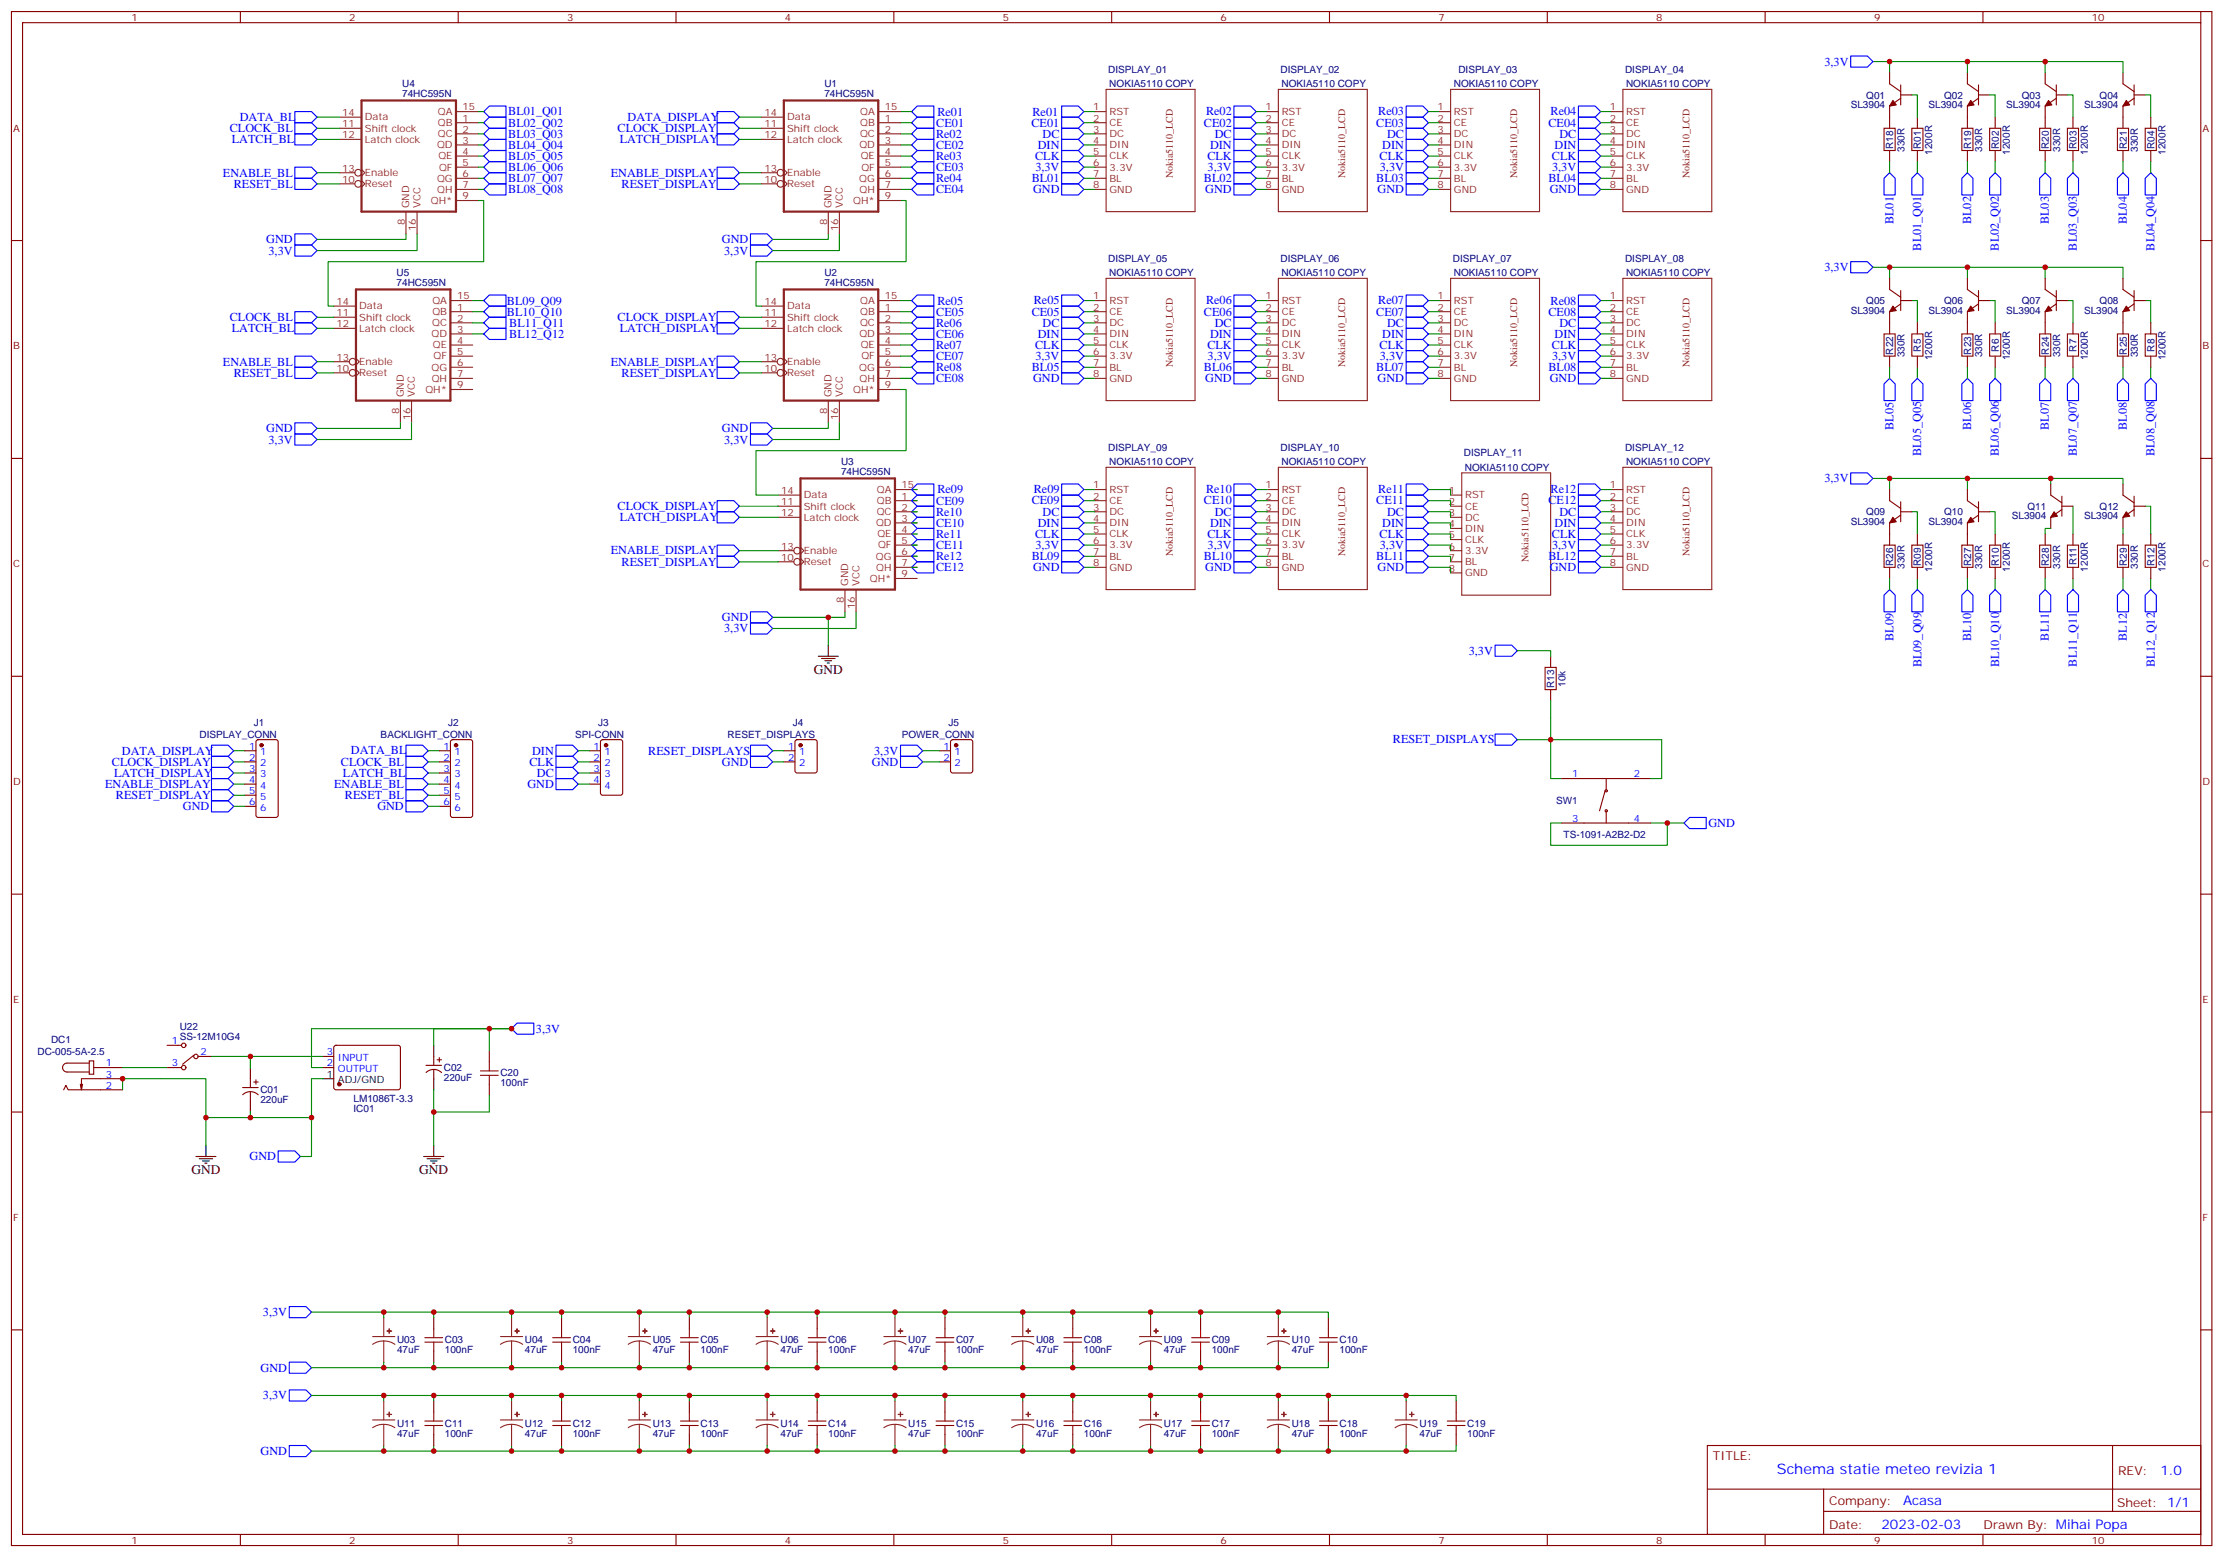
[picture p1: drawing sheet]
<svg xmlns="http://www.w3.org/2000/svg" width="706mm" height="494mm" viewBox="0 0 706 494" stroke-linecap="round" stroke-linejoin="round" font-family="sans-serif">
<defs><g id="words">
<text font-size="4.6" fill="#00f" x="564.1" y="467.8">Schema statie meteo revizia 1</text>
<g font-size="4.2">
<text x="258.3" y="213.9">GND</text>
<text x="60.8" y="372.7">GND</text>
<text x="133.1" y="372.7">GND</text>
</g>
<g font-size="4.2" fill="#00f">
<text x="685.8" y="468">1.0</text>
<text x="604.1" y="477.6">Acasa</text>
<text x="597.2" y="485.4">2023-02-03</text>
</g>
<g font-size="3.9" fill="#00f">
<text x="579.1" y="20.8">3,3V</text>
<text x="72.9" y="42">CLOCK_BL</text>
<text x="76.1" y="38.3">DATA_BL</text>
<text x="161.3" y="36.6">BL01_Q01</text>
<text x="161.3" y="40.2">BL02_Q02</text>
<text x="196.1" y="42">CLOCK_DISPLAY</text>
<text x="199.2" y="38.4">DATA_DISPLAY</text>
<text x="297.2" y="40.2">CE01</text>
<text x="297.6" y="36.7">Re01</text>
<text x="327.4" y="40.2">CE01</text>
<text x="327.7" y="36.7">Re01</text>
<text x="382.2" y="40.2">CE02</text>
<text x="382.8" y="36.6">Re02</text>
<text x="436.9" y="40.2">CE03</text>
<text x="437.5" y="36.6">Re03</text>
<text x="491.5" y="40.2">CE04</text>
<text x="492.2" y="36.6">Re04</text>
<text x="73.6" y="45.5">LATCH_BL</text>
<text x="161.3" y="43.7">BL03_Q03</text>
<text x="161.3" y="47.3">BL04_Q04</text>
<text x="196.7" y="45.5">LATCH_DISPLAY</text>
<text x="297.1" y="43.7">Re02</text>
<text x="297.1" y="47.2">CE02</text>
<text x="329.4" y="47.3">DIN</text>
<text x="330.9" y="43.7">DC</text>
<text x="384.1" y="47.3">DIN</text>
<text x="385.6" y="43.7">DC</text>
<text x="438.8" y="47.3">DIN</text>
<text x="440.3" y="43.7">DC</text>
<text x="493.5" y="47.3">DIN</text>
<text x="495" y="43.7">DC</text>
<text x="161.3" y="50.8">BL05_Q05</text>
<text x="297.1" y="50.7">Re03</text>
<text x="328.6" y="50.8">CLK</text>
<text x="383.3" y="50.8">CLK</text>
<text x="437.9" y="50.8">CLK</text>
<text x="492.6" y="50.8">CLK</text>
<text x="70.8" y="56.1">ENABLE_BL</text>
<text x="74.2" y="59.6">RESET_BL</text>
<text x="161.3" y="54.3">BL06_Q06</text>
<text x="161.3" y="57.9">BL07_Q07</text>
<text x="193.9" y="56">ENABLE_DISPLAY</text>
<text x="197.3" y="59.6">RESET_DISPLAY</text>
<text x="297.1" y="57.8">Re04</text>
<text x="297.1" y="54.3">CE03</text>
<text x="327.5" y="57.9">BL01</text>
<text x="328.7" y="54.3">3,3V</text>
<text x="382.2" y="57.9">BL02</text>
<text x="383.3" y="54.3">3,3V</text>
<text x="436.9" y="57.9">BL03</text>
<text x="438" y="54.3">3,3V</text>
<text x="491.5" y="57.9">BL04</text>
<text x="492.7" y="54.3">3,3V</text>
<text x="161.3" y="61.4">BL08_Q08</text>
<text x="297.1" y="61.3">CE04</text>
<text x="327.9" y="61.4">GND</text>
<text x="382.6" y="61.4">GND</text>
<text x="437.3" y="61.4">GND</text>
<text x="492" y="61.4">GND</text>
<text x="601.1" y="71.2" transform="rotate(-90 601.1 71.2)">BL01</text>
<text x="625.7" y="71.2" transform="rotate(-90 625.7 71.2)">BL02</text>
<text x="650.4" y="71.2" transform="rotate(-90 650.4 71.2)">BL03</text>
<text x="675.1" y="71.2" transform="rotate(-90 675.1 71.2)">BL04</text>
<text x="84.5" y="77.3">GND</text>
<text x="229.1" y="77.3">GND</text>
<text x="85.2" y="80.8">3,3V</text>
<text x="229.9" y="80.8">3,3V</text>
<text x="609.9" y="79.5" transform="rotate(-90 609.9 79.5)">BL01_Q01</text>
<text x="634.6" y="79.5" transform="rotate(-90 634.6 79.5)">BL02_Q02</text>
<text x="659.2" y="79.5" transform="rotate(-90 659.2 79.5)">BL03_Q03</text>
<text x="683.9" y="79.5" transform="rotate(-90 683.9 79.5)">BL04_Q04</text>
<text x="579.1" y="86.1">3,3V</text>
<text x="72.9" y="102">CLOCK_BL</text>
<text x="160.9" y="96.7">BL09_Q09</text>
<text x="160.9" y="100.2">BL10_Q10</text>
<text x="196.1" y="102">CLOCK_DISPLAY</text>
<text x="297.2" y="100.2">CE05</text>
<text x="297.6" y="96.7">Re05</text>
<text x="327.5" y="100.1">CE05</text>
<text x="328.2" y="96.6">Re05</text>
<text x="382.2" y="100.1">CE06</text>
<text x="382.8" y="96.6">Re06</text>
<text x="436.9" y="100.1">CE07</text>
<text x="437.5" y="96.6">Re07</text>
<text x="491.5" y="100.1">CE08</text>
<text x="492.2" y="96.6">Re08</text>
<text x="73.6" y="105.5">LATCH_BL</text>
<text x="161.7" y="103.7">BL11_Q11</text>
<text x="161.7" y="107.2">BL12_Q12</text>
<text x="196.7" y="105.5">LATCH_DISPLAY</text>
<text x="297.1" y="103.7">Re06</text>
<text x="297.1" y="107.2">CE06</text>
<text x="329.4" y="107.2">DIN</text>
<text x="330.9" y="103.7">DC</text>
<text x="384.1" y="107.2">DIN</text>
<text x="385.6" y="103.7">DC</text>
<text x="438.8" y="107.2">DIN</text>
<text x="440.3" y="103.7">DC</text>
<text x="493.5" y="107.2">DIN</text>
<text x="495" y="103.7">DC</text>
<text x="297.1" y="110.7">Re07</text>
<text x="328.6" y="110.8">CLK</text>
<text x="383.3" y="110.8">CLK</text>
<text x="437.9" y="110.8">CLK</text>
<text x="492.6" y="110.8">CLK</text>
<text x="70.8" y="116.1">ENABLE_BL</text>
<text x="74.2" y="119.6">RESET_BL</text>
<text x="193.9" y="116">ENABLE_DISPLAY</text>
<text x="197.3" y="119.5">RESET_DISPLAY</text>
<text x="297.1" y="117.8">Re08</text>
<text x="297.1" y="114.2">CE07</text>
<text x="327.5" y="117.8">BL05</text>
<text x="328.7" y="114.3">3,3V</text>
<text x="382.2" y="117.8">BL06</text>
<text x="383.3" y="114.3">3,3V</text>
<text x="436.9" y="117.8">BL07</text>
<text x="438" y="114.3">3,3V</text>
<text x="491.5" y="117.8">BL08</text>
<text x="492.7" y="114.3">3,3V</text>
<text x="297.1" y="121.3">CE08</text>
<text x="327.9" y="121.4">GND</text>
<text x="382.6" y="121.4">GND</text>
<text x="437.3" y="121.4">GND</text>
<text x="492" y="121.4">GND</text>
<text x="84.5" y="137.2">GND</text>
<text x="229.1" y="137.2">GND</text>
<text x="601" y="136.4" transform="rotate(-90 601 136.4)">BL05</text>
<text x="625.7" y="136.4" transform="rotate(-90 625.7 136.4)">BL06</text>
<text x="650.4" y="136.4" transform="rotate(-90 650.4 136.4)">BL07</text>
<text x="675.1" y="136.4" transform="rotate(-90 675.1 136.4)">BL08</text>
<text x="85.2" y="140.8">3,3V</text>
<text x="229.9" y="140.8">3,3V</text>
<text x="609.9" y="144.8" transform="rotate(-90 609.9 144.8)">BL05_Q05</text>
<text x="634.6" y="144.8" transform="rotate(-90 634.6 144.8)">BL06_Q06</text>
<text x="659.2" y="144.8" transform="rotate(-90 659.2 144.8)">BL07_Q07</text>
<text x="683.9" y="144.8" transform="rotate(-90 683.9 144.8)">BL08_Q08</text>
<text x="579.1" y="153.1">3,3V</text>
<text x="196.1" y="161.9">CLOCK_DISPLAY</text>
<text x="297.2" y="160.1">CE09</text>
<text x="297.6" y="156.6">Re09</text>
<text x="327.5" y="160.1">CE09</text>
<text x="328.2" y="156.6">Re09</text>
<text x="382.2" y="160.1">CE10</text>
<text x="382.8" y="156.6">Re10</text>
<text x="436.9" y="160.1">CE11</text>
<text x="437.5" y="156.6">Re11</text>
<text x="491.5" y="160.1">CE12</text>
<text x="492.2" y="156.6">Re12</text>
<text x="196.7" y="165.5">LATCH_DISPLAY</text>
<text x="297.1" y="163.6">Re10</text>
<text x="297.1" y="167.2">CE10</text>
<text x="329.4" y="167.2">DIN</text>
<text x="330.9" y="163.7">DC</text>
<text x="384.1" y="167.2">DIN</text>
<text x="385.6" y="163.7">DC</text>
<text x="438.8" y="167.2">DIN</text>
<text x="440.3" y="163.7">DC</text>
<text x="493.5" y="167.2">DIN</text>
<text x="495" y="163.7">DC</text>
<text x="297.1" y="170.7">Re11</text>
<text x="328.6" y="170.7">CLK</text>
<text x="383.3" y="170.7">CLK</text>
<text x="437.9" y="170.7">CLK</text>
<text x="492.6" y="170.7">CLK</text>
<text x="193.9" y="176">ENABLE_DISPLAY</text>
<text x="197.3" y="179.5">RESET_DISPLAY</text>
<text x="297.1" y="177.7">Re12</text>
<text x="297.1" y="174.2">CE11</text>
<text x="327.5" y="177.7">BL09</text>
<text x="328.7" y="174.3">3,3V</text>
<text x="382.2" y="177.7">BL10</text>
<text x="383.3" y="174.3">3,3V</text>
<text x="436.9" y="177.7">BL11</text>
<text x="438" y="174.3">3,3V</text>
<text x="491.5" y="177.7">BL12</text>
<text x="492.7" y="174.3">3,3V</text>
<text x="297.1" y="181.3">CE12</text>
<text x="327.9" y="181.3">GND</text>
<text x="382.6" y="181.3">GND</text>
<text x="437.3" y="181.3">GND</text>
<text x="492" y="181.3">GND</text>
<text x="229.1" y="197.2">GND</text>
<text x="229.9" y="200.7">3,3V</text>
<text x="601" y="203.4" transform="rotate(-90 601 203.4)">BL09</text>
<text x="625.7" y="203.4" transform="rotate(-90 625.7 203.4)">BL10</text>
<text x="650.4" y="203.3" transform="rotate(-90 650.4 203.3)">BL11</text>
<text x="675.1" y="203.4" transform="rotate(-90 675.1 203.4)">BL12</text>
<text x="466.2" y="207.8">3,3V</text>
<text x="609.9" y="211.8" transform="rotate(-90 609.9 211.8)">BL09_Q09</text>
<text x="634.6" y="211.8" transform="rotate(-90 634.6 211.8)">BL10_Q10</text>
<text x="659.3" y="211.5" transform="rotate(-90 659.3 211.5)">BL11_Q11</text>
<text x="684" y="211.8" transform="rotate(-90 684 211.8)">BL12_Q12</text>
<text x="38.7" y="239.5">DATA_DISPLAY</text>
<text x="111.4" y="239.4">DATA_BL</text>
<text x="168.9" y="239.5">DIN</text>
<text x="205.8" y="239.5">RESET_DISPLAYS</text>
<text x="277.5" y="239.5">3,3V</text>
<text x="442.1" y="235.9">RESET_DISPLAYS</text>
<text x="35.5" y="243.1">CLOCK_DISPLAY</text>
<text x="108.2" y="243.1">CLOCK_BL</text>
<text x="168.1" y="243.1">CLK</text>
<text x="229.1" y="243.1">GND</text>
<text x="276.8" y="243.1">GND</text>
<text x="33.4" y="250.1">ENABLE_DISPLAY</text>
<text x="36.2" y="246.6">LATCH_DISPLAY</text>
<text x="106" y="250.1">ENABLE_BL</text>
<text x="108.9" y="246.6">LATCH_BL</text>
<text x="167.4" y="250.1">GND</text>
<text x="170.4" y="246.6">DC</text>
<text x="36.8" y="253.6">RESET_DISPLAY</text>
<text x="58" y="257.2">GND</text>
<text x="109.5" y="253.6">RESET_BL</text>
<text x="119.8" y="257.2">GND</text>
<text x="542.3" y="262.5">GND</text>
<text x="170.1" y="327.7">3,3V</text>
<text x="79.2" y="368.3">GND</text>
<text x="83.5" y="417.7">3,3V</text>
<text x="82.7" y="435.3">GND</text>
<text x="83.5" y="444.1">3,3V</text>
<text x="82.7" y="461.8">GND</text>
</g>
<g font-size="3.9" fill="#800">
<text x="543.7" y="463.3">TITLE:</text>
<text x="672.4" y="468">REV:</text>
<text x="580.6" y="477.5">Company:</text>
<text x="672" y="478.2">Sheet: 1/1</text>
<text x="580.6" y="485.2">Date:</text>
<text x="629.7" y="485.3">Drawn By: Mihai Popa</text>
</g>
<g font-size="3.2" fill="#800">
<text x="41.7" y="6.7">1</text>
<text x="110.9" y="6.7">2</text>
<text x="180" y="6.7">3</text>
<text x="249.2" y="6.7">4</text>
<text x="318.3" y="6.7">5</text>
<text x="387.5" y="6.7">6</text>
<text x="456.6" y="6.7">7</text>
<text x="525.7" y="6.7">8</text>
<text x="594.9" y="6.7">9</text>
<text x="664" y="6.7">10</text>
<text x="4.2" y="41.8">A</text>
<text x="699.1" y="41.8">A</text>
<text x="4.2" y="110.9">B</text>
<text x="699.1" y="110.9">B</text>
<text x="4.2" y="180.1">C</text>
<text x="699.1" y="180.1">C</text>
<text x="4.2" y="249.2">D</text>
<text x="699.1" y="249.2">D</text>
<text x="4.2" y="318.3">E</text>
<text x="699.1" y="318.3">E</text>
<text x="4.2" y="387.5">F</text>
<text x="699.1" y="387.5">F</text>
<text x="41.7" y="490">1</text>
<text x="110.9" y="490">2</text>
<text x="180" y="490">3</text>
<text x="249.2" y="490">4</text>
<text x="318.3" y="490">5</text>
<text x="387.5" y="490">6</text>
<text x="456.6" y="490">7</text>
<text x="525.7" y="490">8</text>
<text x="594.9" y="490">9</text>
<text x="664" y="490">10</text>
</g>
<g font-size="3.2" fill="#000080">
<text x="351.8" y="23.1">DISPLAY_01</text>
<text x="406.5" y="23.1">DISPLAY_02</text>
<text x="462.9" y="23.1">DISPLAY_03</text>
<text x="515.9" y="23.1">DISPLAY_04</text>
<text x="127.6" y="27.7">U4</text>
<text x="261.7" y="27.7">U1</text>
<text x="352.1" y="27.7">NOKIA5110 COPY</text>
<text x="406.8" y="27.7">NOKIA5110 COPY</text>
<text x="461.5" y="27.7">NOKIA5110 COPY</text>
<text x="516.2" y="27.7">NOKIA5110 COPY</text>
<text x="127.6" y="30.8">74HC595N</text>
<text x="261.7" y="30.8">74HC595N</text>
<text x="587.5" y="34.2">SL3904</text>
<text x="592.4" y="31.3">Q01</text>
<text x="612.2" y="34.2">SL3904</text>
<text x="617.1" y="31.3">Q02</text>
<text x="636.9" y="34.2">SL3904</text>
<text x="641.8" y="31.3">Q03</text>
<text x="661.6" y="34.2">SL3904</text>
<text x="666.5" y="31.3">Q04</text>
<text x="601" y="47.3" transform="rotate(-90 601 47.3)">R18</text>
<text x="609.8" y="47.3" transform="rotate(-90 609.8 47.3)">R01</text>
<text x="625.7" y="47.3" transform="rotate(-90 625.7 47.3)">R19</text>
<text x="634.5" y="47.3" transform="rotate(-90 634.5 47.3)">R02</text>
<text x="650.4" y="47.3" transform="rotate(-90 650.4 47.3)">R20</text>
<text x="659.2" y="47.3" transform="rotate(-90 659.2 47.3)">R03</text>
<text x="675.1" y="47.3" transform="rotate(-90 675.1 47.3)">R21</text>
<text x="683.9" y="47.3" transform="rotate(-90 683.9 47.3)">R04</text>
<text x="604.5" y="48.2" transform="rotate(-90 604.5 48.2)">330R</text>
<text x="613.3" y="49.1" transform="rotate(-90 613.3 49.1)">1200R</text>
<text x="629.2" y="48.2" transform="rotate(-90 629.2 48.2)">330R</text>
<text x="638" y="49.1" transform="rotate(-90 638 49.1)">1200R</text>
<text x="653.9" y="48.2" transform="rotate(-90 653.9 48.2)">330R</text>
<text x="662.7" y="49.1" transform="rotate(-90 662.7 49.1)">1200R</text>
<text x="678.6" y="48.2" transform="rotate(-90 678.6 48.2)">330R</text>
<text x="687.4" y="49.1" transform="rotate(-90 687.4 49.1)">1200R</text>
<text x="351.8" y="83">DISPLAY_05</text>
<text x="406.5" y="83">DISPLAY_06</text>
<text x="461.2" y="83">DISPLAY_07</text>
<text x="515.9" y="83">DISPLAY_08</text>
<text x="125.9" y="87.6">U5</text>
<text x="261.7" y="87.6">U2</text>
<text x="352.1" y="87.7">NOKIA5110 COPY</text>
<text x="406.8" y="87.7">NOKIA5110 COPY</text>
<text x="461.5" y="87.7">NOKIA5110 COPY</text>
<text x="516.2" y="87.7">NOKIA5110 COPY</text>
<text x="125.9" y="90.8">74HC595N</text>
<text x="261.7" y="90.8">74HC595N</text>
<text x="587.5" y="99.5">SL3904</text>
<text x="592.4" y="96.6">Q05</text>
<text x="612.2" y="99.5">SL3904</text>
<text x="617.1" y="96.6">Q06</text>
<text x="636.9" y="99.5">SL3904</text>
<text x="641.8" y="96.6">Q07</text>
<text x="661.6" y="99.5">SL3904</text>
<text x="666.5" y="96.6">Q08</text>
<text x="601" y="112.5" transform="rotate(-90 601 112.5)">R22</text>
<text x="604.5" y="113.4" transform="rotate(-90 604.5 113.4)">330R</text>
<text x="609.8" y="111.6" transform="rotate(-90 609.8 111.6)">R5</text>
<text x="625.7" y="112.5" transform="rotate(-90 625.7 112.5)">R23</text>
<text x="629.2" y="113.4" transform="rotate(-90 629.2 113.4)">330R</text>
<text x="634.5" y="111.6" transform="rotate(-90 634.5 111.6)">R6</text>
<text x="650.4" y="112.5" transform="rotate(-90 650.4 112.5)">R24</text>
<text x="653.9" y="113.4" transform="rotate(-90 653.9 113.4)">330R</text>
<text x="659.2" y="111.6" transform="rotate(-90 659.2 111.6)">R7</text>
<text x="675.1" y="112.5" transform="rotate(-90 675.1 112.5)">R25</text>
<text x="678.6" y="113.4" transform="rotate(-90 678.6 113.4)">330R</text>
<text x="683.9" y="111.6" transform="rotate(-90 683.9 111.6)">R8</text>
<text x="613.3" y="114.4" transform="rotate(-90 613.3 114.4)">1200R</text>
<text x="638" y="114.4" transform="rotate(-90 638 114.4)">1200R</text>
<text x="662.7" y="114.4" transform="rotate(-90 662.7 114.4)">1200R</text>
<text x="687.4" y="114.4" transform="rotate(-90 687.4 114.4)">1200R</text>
<text x="351.8" y="143">DISPLAY_09</text>
<text x="406.5" y="143">DISPLAY_10</text>
<text x="515.9" y="143">DISPLAY_12</text>
<text x="267" y="147.6">U3</text>
<text x="352.1" y="147.7">NOKIA5110 COPY</text>
<text x="406.8" y="147.7">NOKIA5110 COPY</text>
<text x="464.7" y="144.8">DISPLAY_11</text>
<text x="465" y="149.5">NOKIA5110 COPY</text>
<text x="516.2" y="147.7">NOKIA5110 COPY</text>
<text x="267" y="150.8">74HC595N</text>
<text x="643.6" y="161.8">Q11</text>
<text x="666.5" y="161.8">Q12</text>
<text x="587.5" y="166.5">SL3904</text>
<text x="592.4" y="163.6">Q09</text>
<text x="612.2" y="166.5">SL3904</text>
<text x="617.1" y="163.6">Q10</text>
<text x="638.6" y="164.8">SL3904</text>
<text x="661.6" y="164.8">SL3904</text>
<text x="601" y="179.5" transform="rotate(-90 601 179.5)">R26</text>
<text x="609.8" y="179.5" transform="rotate(-90 609.8 179.5)">R09</text>
<text x="625.7" y="179.5" transform="rotate(-90 625.7 179.5)">R27</text>
<text x="634.5" y="179.5" transform="rotate(-90 634.5 179.5)">R10</text>
<text x="650.4" y="179.5" transform="rotate(-90 650.4 179.5)">R28</text>
<text x="659.2" y="179.4" transform="rotate(-90 659.2 179.4)">R11</text>
<text x="675.1" y="179.5" transform="rotate(-90 675.1 179.5)">R29</text>
<text x="683.9" y="179.5" transform="rotate(-90 683.9 179.5)">R12</text>
<text x="604.5" y="180.5" transform="rotate(-90 604.5 180.5)">330R</text>
<text x="613.3" y="181.4" transform="rotate(-90 613.3 181.4)">1200R</text>
<text x="629.2" y="180.5" transform="rotate(-90 629.2 180.5)">330R</text>
<text x="638" y="181.4" transform="rotate(-90 638 181.4)">1200R</text>
<text x="653.9" y="180.5" transform="rotate(-90 653.9 180.5)">330R</text>
<text x="662.7" y="181.4" transform="rotate(-90 662.7 181.4)">1200R</text>
<text x="678.6" y="180.5" transform="rotate(-90 678.6 180.5)">330R</text>
<text x="687.4" y="181.4" transform="rotate(-90 687.4 181.4)">1200R</text>
<text x="493.4" y="218.4" transform="rotate(-90 493.4 218.4)">R13</text>
<text x="496.9" y="218" transform="rotate(-90 496.9 218)">10k</text>
<text x="80.5" y="230.5">J1</text>
<text x="142.3" y="230.5">J2</text>
<text x="189.9" y="230.3">J3</text>
<text x="251.7" y="230.3">J4</text>
<text x="301" y="230.3">J5</text>
<text x="63.4" y="234.1">DISPLAY_CONN</text>
<text x="120.8" y="234.1">BACKLIGHT_CONN</text>
<text x="182.6" y="234.1">SPI-CONN</text>
<text x="230.9" y="234.1">RESET_DISPLAYS</text>
<text x="286.2" y="234.1">POWER_CONN</text>
<text x="494" y="255.3">SW1</text>
<text x="496.3" y="265.9">TS-1091-A2B2-D2</text>
<text x="57.1" y="330">SS-12M10G4</text>
<text x="57.1" y="326.8">U22</text>
<text x="11.9" y="334.7">DC-005-5A-2.5</text>
<text x="16.2" y="331.1">DC1</text>
<text x="140.9" y="340">C02</text>
<text x="158.9" y="341.6">C20</text>
<text x="82.7" y="347">C01</text>
<text x="140.9" y="343.1">220uF</text>
<text x="158.9" y="344.8">100nF</text>
<text x="82.7" y="350.2">220uF</text>
<text x="112.2" y="349.6">LM1086T-3.3</text>
<text x="112.2" y="352.8">IC01</text>
<text x="126" y="429.5">47uF</text>
<text x="126" y="426.3">U03</text>
<text x="141.2" y="429.5">100nF</text>
<text x="141.2" y="426.3">C03</text>
<text x="166.6" y="429.5">47uF</text>
<text x="166.6" y="426.3">U04</text>
<text x="181.8" y="429.5">100nF</text>
<text x="181.8" y="426.3">C04</text>
<text x="207.2" y="429.5">47uF</text>
<text x="207.2" y="426.3">U05</text>
<text x="222.4" y="429.5">100nF</text>
<text x="222.4" y="426.3">C05</text>
<text x="247.8" y="429.5">47uF</text>
<text x="247.8" y="426.3">U06</text>
<text x="262.9" y="429.5">100nF</text>
<text x="262.9" y="426.3">C06</text>
<text x="288.3" y="429.5">47uF</text>
<text x="288.3" y="426.3">U07</text>
<text x="303.5" y="429.5">100nF</text>
<text x="303.5" y="426.3">C07</text>
<text x="328.9" y="429.5">47uF</text>
<text x="328.9" y="426.3">U08</text>
<text x="344.1" y="429.5">100nF</text>
<text x="344.1" y="426.3">C08</text>
<text x="369.5" y="429.5">47uF</text>
<text x="369.5" y="426.3">U09</text>
<text x="384.6" y="429.5">100nF</text>
<text x="384.6" y="426.3">C09</text>
<text x="410" y="429.5">47uF</text>
<text x="410" y="426.3">U10</text>
<text x="425.2" y="429.5">100nF</text>
<text x="425.2" y="426.3">C10</text>
<text x="126" y="455.9">47uF</text>
<text x="126" y="452.8">U11</text>
<text x="141.2" y="455.9">100nF</text>
<text x="141.2" y="452.8">C11</text>
<text x="166.6" y="455.9">47uF</text>
<text x="166.6" y="452.8">U12</text>
<text x="181.8" y="455.9">100nF</text>
<text x="181.8" y="452.8">C12</text>
<text x="207.2" y="455.9">47uF</text>
<text x="207.2" y="452.8">U13</text>
<text x="222.4" y="455.9">100nF</text>
<text x="222.4" y="452.8">C13</text>
<text x="247.8" y="455.9">47uF</text>
<text x="247.8" y="452.8">U14</text>
<text x="262.9" y="455.9">100nF</text>
<text x="262.9" y="452.8">C14</text>
<text x="288.3" y="455.9">47uF</text>
<text x="288.3" y="452.8">U15</text>
<text x="303.5" y="455.9">100nF</text>
<text x="303.5" y="452.8">C15</text>
<text x="328.9" y="455.9">47uF</text>
<text x="328.9" y="452.8">U16</text>
<text x="344.1" y="455.9">100nF</text>
<text x="344.1" y="452.8">C16</text>
<text x="369.5" y="455.9">47uF</text>
<text x="369.5" y="452.8">U17</text>
<text x="384.6" y="455.9">100nF</text>
<text x="384.6" y="452.8">C17</text>
<text x="410" y="455.9">47uF</text>
<text x="410" y="452.8">U18</text>
<text x="425.2" y="455.9">100nF</text>
<text x="425.2" y="452.8">C18</text>
<text x="450.6" y="455.9">47uF</text>
<text x="450.6" y="452.8">U19</text>
<text x="465.8" y="455.9">100nF</text>
<text x="465.8" y="452.8">C19</text>
</g>
<g font-size="3.2" fill="#8d2323">
<text x="146.9" y="35.1">15</text>
<text x="280.9" y="35.1">15</text>
<text x="347" y="35.1">1</text>
<text x="401.7" y="35.1">1</text>
<text x="456.3" y="35.1">1</text>
<text x="511" y="35.1">1</text>
<text x="108.6" y="36.8">14</text>
<text x="108.6" y="40.4">11</text>
<text x="115.8" y="38.2">Data</text>
<text x="115.8" y="41.8">Shift clock</text>
<text x="139" y="40">QB</text>
<text x="139" y="36.5">QA</text>
<text x="146.9" y="38.6">1</text>
<text x="242.7" y="36.8">14</text>
<text x="242.7" y="40.4">11</text>
<text x="249.9" y="38.2">Data</text>
<text x="249.9" y="41.8">Shift clock</text>
<text x="273.1" y="40">QB</text>
<text x="273.1" y="36.5">QA</text>
<text x="280.9" y="38.6">1</text>
<text x="347" y="38.6">2</text>
<text x="352.2" y="36.5">RST</text>
<text x="352.2" y="40">CE</text>
<text x="401.7" y="38.6">2</text>
<text x="406.9" y="36.5">RST</text>
<text x="406.9" y="40">CE</text>
<text x="456.3" y="38.6">2</text>
<text x="461.5" y="36.5">RST</text>
<text x="461.5" y="40">CE</text>
<text x="511" y="38.6">2</text>
<text x="516.2" y="36.5">RST</text>
<text x="516.2" y="40">CE</text>
<text x="108.6" y="43.9">12</text>
<text x="115.8" y="45.3">Latch clock</text>
<text x="138.7" y="47.1">QD</text>
<text x="139" y="43.5">QC</text>
<text x="146.9" y="45.6">3</text>
<text x="146.9" y="42.1">2</text>
<text x="242.7" y="43.9">12</text>
<text x="249.9" y="45.3">Latch clock</text>
<text x="272.8" y="47.1">QD</text>
<text x="273" y="43.5">QC</text>
<text x="280.9" y="45.6">3</text>
<text x="280.9" y="42.1">2</text>
<text x="347" y="42.1">3</text>
<text x="347" y="45.6">4</text>
<text x="352.2" y="43.5">DC</text>
<text x="352.2" y="47.1">DIN</text>
<text x="401.7" y="42.1">3</text>
<text x="401.7" y="45.6">4</text>
<text x="406.9" y="43.5">DC</text>
<text x="406.9" y="47.1">DIN</text>
<text x="456.3" y="42.1">3</text>
<text x="456.3" y="45.6">4</text>
<text x="461.5" y="43.5">DC</text>
<text x="461.5" y="47.1">DIN</text>
<text x="511" y="42.1">3</text>
<text x="511" y="45.6">4</text>
<text x="516.2" y="43.5">DC</text>
<text x="516.2" y="47.1">DIN</text>
<text x="139.2" y="50.6">QE</text>
<text x="146.9" y="52.7">5</text>
<text x="146.9" y="49.2">4</text>
<text x="273.2" y="50.6">QE</text>
<text x="280.9" y="52.7">5</text>
<text x="280.9" y="49.2">4</text>
<text x="347" y="49.2">5</text>
<text x="347" y="52.7">6</text>
<text x="352.2" y="50.6">CLK</text>
<text x="401.7" y="49.2">5</text>
<text x="401.7" y="52.7">6</text>
<text x="406.9" y="50.6">CLK</text>
<text x="456.3" y="49.2">5</text>
<text x="456.3" y="52.7">6</text>
<text x="461.5" y="50.6">CLK</text>
<text x="511" y="49.2">5</text>
<text x="511" y="52.7">6</text>
<text x="516.2" y="50.6">CLK</text>
<text x="108.6" y="54.5">13</text>
<text x="108.6" y="58">10</text>
<text x="115.8" y="55.9">Enable</text>
<text x="115.8" y="59.4">Reset</text>
<text x="138.7" y="57.6">QG</text>
<text x="139.4" y="54.1">QF</text>
<text x="146.9" y="59.8">7</text>
<text x="146.9" y="56.2">6</text>
<text x="242.7" y="54.5">13</text>
<text x="242.7" y="58">10</text>
<text x="249.9" y="55.9">Enable</text>
<text x="249.9" y="59.4">Reset</text>
<text x="272.8" y="57.6">QG</text>
<text x="273.4" y="54.1">QF</text>
<text x="280.9" y="59.8">7</text>
<text x="280.9" y="56.2">6</text>
<text x="347" y="59.8">8</text>
<text x="347" y="56.2">7</text>
<text x="352.2" y="57.6">BL</text>
<text x="352.2" y="54.1">3.3V</text>
<text x="372.3" y="56.6" transform="rotate(-90 372.3 56.6)">Nokia5110_LCD</text>
<text x="401.7" y="59.8">8</text>
<text x="401.7" y="56.2">7</text>
<text x="406.9" y="57.6">BL</text>
<text x="406.9" y="54.1">3.3V</text>
<text x="427" y="56.6" transform="rotate(-90 427 56.6)">Nokia5110_LCD</text>
<text x="456.3" y="59.8">8</text>
<text x="456.3" y="56.2">7</text>
<text x="461.5" y="57.6">BL</text>
<text x="461.5" y="54.1">3.3V</text>
<text x="481.6" y="56.6" transform="rotate(-90 481.6 56.6)">Nokia5110_LCD</text>
<text x="511" y="59.8">8</text>
<text x="511" y="56.2">7</text>
<text x="516.2" y="57.6">BL</text>
<text x="516.2" y="54.1">3.3V</text>
<text x="536.3" y="56.6" transform="rotate(-90 536.3 56.6)">Nokia5110_LCD</text>
<text x="136.8" y="64.7">QH*</text>
<text x="138.8" y="61.2">QH</text>
<text x="146.9" y="63.3">9</text>
<text x="270.8" y="64.7">QH*</text>
<text x="272.9" y="61.2">QH</text>
<text x="280.9" y="63.3">9</text>
<text x="352.2" y="61.2">GND</text>
<text x="406.9" y="61.2">GND</text>
<text x="461.5" y="61.2">GND</text>
<text x="516.2" y="61.2">GND</text>
<text x="128.5" y="71.3" transform="rotate(-90 128.5 71.3)">8</text>
<text x="129.9" y="66.1" transform="rotate(-90 129.9 66.1)">GND</text>
<text x="133.5" y="66.1" transform="rotate(-90 133.5 66.1)">VCC</text>
<text x="262.6" y="71.3" transform="rotate(-90 262.6 71.3)">8</text>
<text x="264" y="66.1" transform="rotate(-90 264 66.1)">GND</text>
<text x="267.5" y="66.1" transform="rotate(-90 267.5 66.1)">VCC</text>
<text x="132" y="73.3" transform="rotate(-90 132 73.3)">16</text>
<text x="266.1" y="73.3" transform="rotate(-90 266.1 73.3)">16</text>
<text x="145.1" y="95">15</text>
<text x="280.9" y="95">15</text>
<text x="347" y="95">1</text>
<text x="401.7" y="95">1</text>
<text x="456.3" y="95">1</text>
<text x="511" y="95">1</text>
<text x="106.8" y="96.8">14</text>
<text x="106.8" y="100.3">11</text>
<text x="114.1" y="98.2">Data</text>
<text x="114.1" y="101.7">Shift clock</text>
<text x="137.2" y="100">QB</text>
<text x="137.3" y="96.4">QA</text>
<text x="145.1" y="98.6">1</text>
<text x="242.7" y="96.8">14</text>
<text x="242.7" y="100.3">11</text>
<text x="249.9" y="98.2">Data</text>
<text x="249.9" y="101.7">Shift clock</text>
<text x="273.1" y="100">QB</text>
<text x="273.1" y="96.4">QA</text>
<text x="280.9" y="98.6">1</text>
<text x="347" y="98.6">2</text>
<text x="352.2" y="96.4">RST</text>
<text x="352.2" y="100">CE</text>
<text x="401.7" y="98.6">2</text>
<text x="406.9" y="96.4">RST</text>
<text x="406.9" y="100">CE</text>
<text x="456.3" y="98.6">2</text>
<text x="461.5" y="96.4">RST</text>
<text x="461.5" y="100">CE</text>
<text x="511" y="98.6">2</text>
<text x="516.2" y="96.4">RST</text>
<text x="516.2" y="100">CE</text>
<text x="106.8" y="103.9">12</text>
<text x="114.1" y="105.3">Latch clock</text>
<text x="137" y="107">QD</text>
<text x="137.2" y="103.5">QC</text>
<text x="145.1" y="105.6">3</text>
<text x="145.1" y="102.1">2</text>
<text x="242.7" y="103.9">12</text>
<text x="249.9" y="105.3">Latch clock</text>
<text x="272.8" y="107">QD</text>
<text x="273" y="103.5">QC</text>
<text x="280.9" y="105.6">3</text>
<text x="280.9" y="102.1">2</text>
<text x="347" y="102.1">3</text>
<text x="347" y="105.6">4</text>
<text x="352.2" y="103.5">DC</text>
<text x="352.2" y="107">DIN</text>
<text x="401.7" y="102.1">3</text>
<text x="401.7" y="105.6">4</text>
<text x="406.9" y="103.5">DC</text>
<text x="406.9" y="107">DIN</text>
<text x="456.3" y="102.1">3</text>
<text x="456.3" y="105.6">4</text>
<text x="461.5" y="103.5">DC</text>
<text x="461.5" y="107">DIN</text>
<text x="511" y="102.1">3</text>
<text x="511" y="105.6">4</text>
<text x="516.2" y="103.5">DC</text>
<text x="516.2" y="107">DIN</text>
<text x="137.4" y="110.6">QE</text>
<text x="145.1" y="112.7">5</text>
<text x="145.1" y="109.1">4</text>
<text x="273.2" y="110.6">QE</text>
<text x="280.9" y="112.7">5</text>
<text x="280.9" y="109.1">4</text>
<text x="347" y="109.1">5</text>
<text x="347" y="112.7">6</text>
<text x="352.2" y="110.6">CLK</text>
<text x="401.7" y="109.1">5</text>
<text x="401.7" y="112.7">6</text>
<text x="406.9" y="110.6">CLK</text>
<text x="456.3" y="109.1">5</text>
<text x="456.3" y="112.7">6</text>
<text x="461.5" y="110.6">CLK</text>
<text x="511" y="109.1">5</text>
<text x="511" y="112.7">6</text>
<text x="516.2" y="110.6">CLK</text>
<text x="106.8" y="114.4">13</text>
<text x="106.8" y="118">10</text>
<text x="114.1" y="115.9">Enable</text>
<text x="114.1" y="119.4">Reset</text>
<text x="137" y="117.6">QG</text>
<text x="137.6" y="114.1">QF</text>
<text x="145.1" y="119.7">7</text>
<text x="145.1" y="116.2">6</text>
<text x="242.7" y="114.4">13</text>
<text x="242.7" y="118">10</text>
<text x="249.9" y="115.9">Enable</text>
<text x="249.9" y="119.4">Reset</text>
<text x="272.8" y="117.6">QG</text>
<text x="273.4" y="114.1">QF</text>
<text x="280.9" y="119.7">7</text>
<text x="280.9" y="116.2">6</text>
<text x="347" y="119.7">8</text>
<text x="347" y="116.2">7</text>
<text x="352.2" y="117.6">BL</text>
<text x="352.2" y="114.1">3.3V</text>
<text x="372.3" y="116.6" transform="rotate(-90 372.3 116.6)">Nokia5110_LCD</text>
<text x="401.7" y="119.7">8</text>
<text x="401.7" y="116.2">7</text>
<text x="406.9" y="117.6">BL</text>
<text x="406.9" y="114.1">3.3V</text>
<text x="427" y="116.6" transform="rotate(-90 427 116.6)">Nokia5110_LCD</text>
<text x="456.3" y="119.7">8</text>
<text x="456.3" y="116.2">7</text>
<text x="461.5" y="117.6">BL</text>
<text x="461.5" y="114.1">3.3V</text>
<text x="481.6" y="116.6" transform="rotate(-90 481.6 116.6)">Nokia5110_LCD</text>
<text x="511" y="119.7">8</text>
<text x="511" y="116.2">7</text>
<text x="516.2" y="117.6">BL</text>
<text x="516.2" y="114.1">3.3V</text>
<text x="536.3" y="116.6" transform="rotate(-90 536.3 116.6)">Nokia5110_LCD</text>
<text x="135" y="124.7">QH*</text>
<text x="137" y="121.1">QH</text>
<text x="145.1" y="123.3">9</text>
<text x="270.8" y="124.7">QH*</text>
<text x="272.9" y="121.1">QH</text>
<text x="280.9" y="123.3">9</text>
<text x="352.2" y="121.1">GND</text>
<text x="406.9" y="121.1">GND</text>
<text x="461.5" y="121.1">GND</text>
<text x="516.2" y="121.1">GND</text>
<text x="126.8" y="131.3" transform="rotate(-90 126.8 131.3)">8</text>
<text x="128.2" y="126.1" transform="rotate(-90 128.2 126.1)">GND</text>
<text x="131.7" y="126.1" transform="rotate(-90 131.7 126.1)">VCC</text>
<text x="262.6" y="131.3" transform="rotate(-90 262.6 131.3)">8</text>
<text x="264" y="126.1" transform="rotate(-90 264 126.1)">GND</text>
<text x="267.5" y="126.1" transform="rotate(-90 267.5 126.1)">VCC</text>
<text x="130.3" y="133.3" transform="rotate(-90 130.3 133.3)">16</text>
<text x="266.1" y="133.3" transform="rotate(-90 266.1 133.3)">16</text>
<text x="286.2" y="155">15</text>
<text x="347" y="155">1</text>
<text x="401.7" y="155">1</text>
<text x="511" y="155">1</text>
<text x="248" y="156.8">14</text>
<text x="248" y="160.3">11</text>
<text x="255.2" y="158.2">Data</text>
<text x="255.2" y="161.7">Shift clock</text>
<text x="278.4" y="159.9">QB</text>
<text x="278.4" y="156.4">QA</text>
<text x="286.2" y="158.5">1</text>
<text x="347" y="158.5">2</text>
<text x="352.2" y="156.4">RST</text>
<text x="352.2" y="159.9">CE</text>
<text x="401.7" y="158.5">2</text>
<text x="406.9" y="156.4">RST</text>
<text x="406.9" y="159.9">CE</text>
<text x="459.9" y="156.8">1</text>
<text x="459.9" y="160.3">2</text>
<text x="465.1" y="158.2">RST</text>
<text x="465.1" y="161.7">CE</text>
<text x="511" y="158.5">2</text>
<text x="516.2" y="156.4">RST</text>
<text x="516.2" y="159.9">CE</text>
<text x="248" y="163.8">12</text>
<text x="255.2" y="165.2">Latch clock</text>
<text x="278.1" y="167">QD</text>
<text x="278.3" y="163.5">QC</text>
<text x="286.2" y="165.6">3</text>
<text x="286.2" y="162.1">2</text>
<text x="347" y="162.1">3</text>
<text x="347" y="165.6">4</text>
<text x="352.2" y="163.5">DC</text>
<text x="352.2" y="167">DIN</text>
<text x="401.7" y="162.1">3</text>
<text x="401.7" y="165.6">4</text>
<text x="406.9" y="163.5">DC</text>
<text x="406.9" y="167">DIN</text>
<text x="459.9" y="163.8">3</text>
<text x="459.9" y="167.4">4</text>
<text x="465.1" y="165.2">DC</text>
<text x="511" y="162.1">3</text>
<text x="511" y="165.6">4</text>
<text x="516.2" y="163.5">DC</text>
<text x="516.2" y="167">DIN</text>
<text x="278.5" y="170.5">QE</text>
<text x="286.2" y="172.6">5</text>
<text x="286.2" y="169.1">4</text>
<text x="347" y="169.1">5</text>
<text x="347" y="172.6">6</text>
<text x="352.2" y="170.5">CLK</text>
<text x="401.7" y="169.1">5</text>
<text x="401.7" y="172.6">6</text>
<text x="406.9" y="170.5">CLK</text>
<text x="459.9" y="170.9">5</text>
<text x="465.1" y="168.8">DIN</text>
<text x="465.1" y="172.3">CLK</text>
<text x="511" y="169.1">5</text>
<text x="511" y="172.6">6</text>
<text x="516.2" y="170.5">CLK</text>
<text x="248" y="174.4">13</text>
<text x="248" y="177.9">10</text>
<text x="255.2" y="175.8">Enable</text>
<text x="255.2" y="179.4">Reset</text>
<text x="278.1" y="177.6">QG</text>
<text x="278.7" y="174.1">QF</text>
<text x="286.2" y="179.7">7</text>
<text x="286.2" y="176.2">6</text>
<text x="347" y="179.7">8</text>
<text x="347" y="176.2">7</text>
<text x="352.2" y="177.6">BL</text>
<text x="352.2" y="174.1">3.3V</text>
<text x="372.3" y="176.5" transform="rotate(-90 372.3 176.5)">Nokia5110_LCD</text>
<text x="401.7" y="179.7">8</text>
<text x="401.7" y="176.2">7</text>
<text x="406.9" y="177.6">BL</text>
<text x="406.9" y="174.1">3.3V</text>
<text x="427" y="176.5" transform="rotate(-90 427 176.5)">Nokia5110_LCD</text>
<text x="459.9" y="177.9">7</text>
<text x="459.9" y="174.4">6</text>
<text x="465.1" y="179.4">BL</text>
<text x="465.1" y="175.8">3.3V</text>
<text x="485.2" y="178.3" transform="rotate(-90 485.2 178.3)">Nokia5110_LCD</text>
<text x="511" y="179.7">8</text>
<text x="511" y="176.2">7</text>
<text x="516.2" y="177.6">BL</text>
<text x="516.2" y="174.1">3.3V</text>
<text x="536.3" y="176.5" transform="rotate(-90 536.3 176.5)">Nokia5110_LCD</text>
<text x="276.1" y="184.6">QH*</text>
<text x="278.2" y="181.1">QH</text>
<text x="286.2" y="183.2">9</text>
<text x="352.2" y="181.1">GND</text>
<text x="406.9" y="181.1">GND</text>
<text x="459.9" y="181.5">8</text>
<text x="465.1" y="182.9">GND</text>
<text x="516.2" y="181.1">GND</text>
<text x="267.9" y="191.2" transform="rotate(-90 267.9 191.2)">8</text>
<text x="269.3" y="186.1" transform="rotate(-90 269.3 186.1)">GND</text>
<text x="272.8" y="186.1" transform="rotate(-90 272.8 186.1)">VCC</text>
<text x="271.4" y="193.3" transform="rotate(-90 271.4 193.3)">16</text>
</g>
<g font-size="3.2" fill="#00f">
<text x="79.1" y="237.9">1</text>
<text x="82.5" y="239.7">1</text>
<text x="140.8" y="237.9">1</text>
<text x="144.3" y="239.7">1</text>
<text x="188.4" y="237.9">1</text>
<text x="191.9" y="239.7">1</text>
<text x="250.1" y="237.9">1</text>
<text x="253.6" y="239.7">1</text>
<text x="299.5" y="237.9">1</text>
<text x="303" y="239.7">1</text>
<text x="79.1" y="241.4">2</text>
<text x="79.1" y="245">3</text>
<text x="82.5" y="243.2">2</text>
<text x="140.8" y="241.4">2</text>
<text x="140.8" y="245">3</text>
<text x="144.3" y="243.2">2</text>
<text x="188.4" y="241.4">2</text>
<text x="188.4" y="245">3</text>
<text x="191.9" y="243.2">2</text>
<text x="250.1" y="241.4">2</text>
<text x="253.6" y="243.2">2</text>
<text x="299.5" y="241.4">2</text>
<text x="303" y="243.2">2</text>
<text x="79.1" y="248.5">4</text>
<text x="82.5" y="246.7">3</text>
<text x="82.5" y="250.3">4</text>
<text x="140.8" y="248.5">4</text>
<text x="144.3" y="246.7">3</text>
<text x="144.3" y="250.3">4</text>
<text x="188.4" y="248.5">4</text>
<text x="191.9" y="246.7">3</text>
<text x="191.9" y="250.3">4</text>
<text x="499" y="246.7">1</text>
<text x="518.7" y="246.7">2</text>
<text x="79.1" y="252">5</text>
<text x="79.1" y="255.6">6</text>
<text x="82.5" y="253.8">5</text>
<text x="82.5" y="257.3">6</text>
<text x="140.8" y="252">5</text>
<text x="140.8" y="255.6">6</text>
<text x="144.3" y="253.8">5</text>
<text x="144.3" y="257.3">6</text>
<text x="499" y="260.8">3</text>
<text x="518.7" y="260.8">4</text>
<text x="54.5" y="331.4">1</text>
<text x="63.6" y="334.9">2</text>
<text x="103.7" y="334.9">3</text>
<text x="33.6" y="338.5">1</text>
<text x="33.6" y="342">3</text>
<text x="54.5" y="338.5">3</text>
<text x="103.7" y="338.5">2</text>
<text x="107.2" y="340.2">OUTPUT</text>
<text x="107.2" y="336.7">INPUT</text>
<text x="33.6" y="345.5">2</text>
</g>
<g font-size="3.2">
<text x="103.7" y="342">1</text>
<text x="107.2" y="343.7">ADJ/GND</text>
</g>
</g></defs>
<g fill="none" stroke="#870000" stroke-width=".35">
<path d="M3.6 3.7h698.5v486.8h-698.5zM7.2 7.2h691.4v479.8h-691.4zM76.3 3.7v3.5M145.5 3.7v3.5M214.6 3.7v3.5M283.7 3.7v3.5M352.9 3.7v3.5M422 3.7v3.5M491.2 3.7v3.5M560.3 3.7v3.5M629.5 3.7v3.5M698.6 3.7v3.5"/>
<path d="M599.8 23.1v3.5l3.6 2.5M603.4 30.1h3.5M603.4 31.2l-3.6 2.5v7M603.4 27v6.3M608.6 37.2v3.5M624.5 23.1v3.5l3.6 2.5M628.1 31.2l-3.6 2.5v7M628.1 30.1h3.5M628.1 27v6.3M633.3 37.2v3.5M649.2 23.1v3.5l3.5 2.5M652.7 30.1h3.6"/>
<path d="M652.7 31.2l-3.5 2.5v7M652.7 27v6.3M658 37.2v3.5M673.9 23.1v3.5l3.5 2.5M677.4 30.1h3.6M677.4 31.2l-3.5 2.5v7M677.4 27v6.3M682.7 37.2v3.5M599.8 47.8v3.5M608.6 47.8v3.5M624.5 47.8v3.5M633.3 47.8v3.5"/>
<path d="M649.2 47.8v3.5M658 47.8v3.5M673.9 47.8v3.5M682.7 47.8v3.5M3.6 76.3h3.6M698.6 76.3h3.5M599.8 88.3v3.6l3.6 2.4M603.4 95.4h3.5M603.4 96.4l-3.6 2.5v7.1M603.4 92.2v6.4M624.5 88.3v3.6l3.6 2.4M628.1 96.4l-3.6 2.5v7.1"/>
<path d="M628.1 92.2v6.4M628.1 95.4h3.5M649.2 88.3v3.6l3.5 2.4M652.7 96.4l-3.5 2.5v7.1M652.7 92.2v6.4M652.7 95.4h3.6M673.9 88.3v3.6l3.5 2.4M677.4 96.4l-3.5 2.5v7.1M677.4 92.2v6.4M677.4 95.4h3.6M599.8 113v3.6M608.6 102.4v3.6"/>
<path d="M608.6 113v3.6M624.5 113v3.6M633.3 102.4v3.6M633.3 113v3.6M649.2 113v3.6M658 102.4v3.6M658 113v3.6M673.9 113v3.6M682.7 102.4v3.6M682.7 113v3.6M3.6 145.5h3.6M599.8 155.4v3.5l3.6 2.5"/>
<path d="M603.4 159.2v6.4M624.5 155.4v3.5l3.6 2.5M628.1 159.2v6.4M651 153.6v3.5l3.5 2.5M654.5 157.5v6.3M673.9 153.6v3.5l3.5 2.5M677.4 157.5v6.3M698.6 145.5h3.5M603.4 163.5l-3.6 2.4v7.1M603.4 162.4h3.5M608.6 169.5v3.5M628.1 163.5l-3.6 2.4v7.1"/>
<path d="M628.1 162.4h3.5M633.3 169.5v3.5M649.2 169.5v3.5M654.5 160.7h3.5M654.5 161.7l-3.5 2.5v3.5M658 169.5v3.5M673.9 169.5v3.5M677.4 161.7l-3.5 2.5v3.5M677.4 160.7h3.6M682.7 169.5v3.5M599.8 180.1v3.5M608.6 180.1v3.5"/>
<path d="M624.5 180.1v3.5M633.3 180.1v3.5M649.2 180.1v3.5M658 180.1v3.5M673.9 180.1v3.5M682.7 180.1v3.5M3.6 214.6h3.6M492.2 208.3v3.5M492.2 218.9v3.5M698.6 214.6h3.5M77.7 238.3h3.5M81.5 234.9l.5-.2h5.6l.6 .5 .1 23.5-.5 .7h-5.8l-.7-.4-.1-23.6z"/>
<path d="M139.5 238.3h3.5M143.2 234.9l.5-.2h5.6l.7 .5v23.5l-.4 .7h-5.9l-.7-.4v-23.6zM187.1 238.3h3.5M190.8 234.9l.5-.2h5.7l.6 .5 .1 16.5-.5 .6-5.9 .1-.6-.5-.1-16.5zM248.8 238.3h3.5M252.6 234.9l.4-.2h5.7l.6 .5 .1 9.4-.5 .7h-5.9l-.6-.4-.1-9.5zM298.2 238.3h3.5M302 234.9l.4-.2h5.7l.6 .5 .1 9.4-.5 .7h-5.9l-.6-.4-.1-9.5zM77.7 241.8h3.5M77.7 245.3h3.5M77.7 248.8h3.5M77.7 252.4h3.5"/>
<path d="M77.7 255.9h3.5M139.5 241.8h3.5M139.5 245.3h3.5M139.5 248.8h3.5M139.5 252.4h3.5M139.5 255.9h3.5M187.1 241.8h3.5M187.1 245.3h3.5M187.1 248.8h3.5M248.8 241.8h3.5M298.2 241.8h3.5M495.8 247.1h28.2"/>
<path d="M509.5 251l-1.7 6.3M509.9 247.1v3.5M509.9 257.7v3.5M495.8 261.2h28.2M3.6 283.8h3.6M698.6 283.8h3.5M28.3 336.7h1.4v4.2h-1.4zM28.3 337.4h-7a1.41 1.41 0 0 0-1.4 1.4 1.41 1.41 0 0 0 1.4 1.4h7M29.7 338.8h9.2M53 338.8h4.6M53 331.8h4.6M61.5 334.9l-3.5 2.8"/>
<path d="M62.9 335.3h4.2M102.4 338.8h3.5M102.4 335.3h3.5M106.2 332l.4-.2h20.1l.4 .7-.1 12.9-.6 .5-20-.1-.5-.6v-12.7zM135.2 338.1h5M137.7 335.3v2.8M137.7 339.5v2.8M138.7 336.3h1.5M139.5 335.6v1.4M155.3 333.5v3.5M3.6 352.9h3.6M20.2 345.9l.7-1.4 .7 1.4h17.3"/>
<path d="M26.2 344.1l-.3 1.8M38.9 342.3h-13v3.6l-.4-1.8M77 345.2h5M77 347.4a3.5 3.5 0 0 1 5 .1M79.5 342.3v2.9M79.5 346.6v2.8M80.5 343.4h1.5M81.2 342.7v1.4M135.3 340.4a3.5 3.5 0 0 1 4.9 0M155.3 344.1v3.5M698.6 352.9h3.5M137.7 418.2v3.5"/>
<path d="M178.3 418.2v3.5M218.8 418.2v3.5M259.4 418.2v3.5M300 418.2v3.5M340.5 418.2v3.5M381.1 418.2v3.5M421.7 418.2v3.5M3.6 422.1h3.6M137.7 428.8v3.5M178.3 428.8v3.5M218.8 428.8v3.5M259.4 428.8v3.5"/>
<path d="M300 428.8v3.5M340.5 428.8v3.5M381.1 428.8v3.5M421.7 428.8v3.5M698.6 422.1h3.5M137.7 444.6v3.6M137.7 455.2v3.6M178.3 444.6v3.6M178.3 455.2v3.6M218.8 444.6v3.6M218.8 455.2v3.6M259.4 444.6v3.6"/>
<path d="M259.4 455.2v3.6M300 444.6v3.6M300 455.2v3.6M340.5 444.6v3.6M340.5 455.2v3.6M381.1 444.6v3.6M381.1 455.2v3.6M421.7 444.6v3.6M421.7 455.2v3.6M462.2 444.6v3.6M462.2 455.2v3.6M542 458.8h156.6v28.2h-156.6z"/>
<path d="M670.6 458.8v20.9M542 472.6h156.5M578.9 479.7h119.6M578.9 472.6v14.1M76.3 487v3.5M145.5 487v3.5M214.6 487v3.5M283.7 487v3.5M352.9 487v3.5M422 487v3.5M491.2 487v3.5M560.3 487v3.5"/>
<path d="M629.5 487v3.5M698.6 487v3.5"/>
<circle cx="509.9" cy="257.3" r=".35"/>
<circle cx="509.9" cy="251" r=".35"/>
<circle cx="58.3" cy="338.8" r=".71"/>
<circle cx="58.3" cy="331.8" r=".71"/>
<circle cx="62.2" cy="335.3" r=".71"/>
</g>
<g fill="none" stroke="#8c2424" stroke-width=".35">
<path d="M107.7 37.2h7.1M144.7 35.4h7.1M144.7 38.9h7.1M241.8 37.2h7M278.8 35.4h7.1M278.8 38.9h7.1M347.6 35.4h3.5M347.6 38.9h3.5M351.1 28.4h28.2v38.8h-28.2zM402.3 35.4h3.5M402.3 38.9h3.5M405.8 28.4h28.2v38.8h-28.2z"/>
<path d="M457 35.4h3.5M457 38.9h3.5M460.5 28.4h28.2v38.8h-28.2zM511.6 35.4h3.6M511.6 38.9h3.6M515.2 28.4h28.2v38.8h-28.2zM107.7 54.8h4.9M107.7 44.2h7.1M107.7 40.7h7.1M107.7 58.3h4.9M114.8 53.8l1 1-1 1.1M114.8 57.3l1 1-1 1.1"/>
<path d="M144.7 56.6h7.1M144.7 53.1h7.1M144.7 49.5h7.1M144.7 46h7.1M144.7 42.5h7.1M241.8 54.8h4.9M241.8 44.2h7M241.8 40.7h7M241.8 58.3h4.9M248.8 53.8l1.1 1-1.1 1.1M248.8 57.3l1.1 1-1.1 1.1M278.8 56.6h7.1"/>
<path d="M278.8 53.1h7.1M278.8 49.5h7.1M278.8 46h7.1M278.8 42.5h7.1M347.6 56.6h3.5M347.6 53.1h3.5M347.6 49.5h3.5M347.6 46h3.5M347.6 42.5h3.5M402.3 56.6h3.5M402.3 53.1h3.5M402.3 49.5h3.5"/>
<path d="M402.3 46h3.5M402.3 42.5h3.5M457 56.6h3.5M457 53.1h3.5M457 49.5h3.5M457 46h3.5M457 42.5h3.5M511.6 56.6h3.6M511.6 53.1h3.6M511.6 49.5h3.6M511.6 46h3.6M511.6 42.5h3.6"/>
<path d="M128.9 67.2v7M132.4 67.2v7M144.7 63.6h7.1M144.7 60.1h7.1M262.9 67.2v7M266.5 67.2v7M278.8 63.6h7.1M278.8 60.1h7.1M347.6 60.1h3.5M402.3 60.1h3.5M457 60.1h3.5M511.6 60.1h3.6"/>
<path d="M105.9 97.2h7.1M143 95.4h7M143 98.9h7M241.8 97.2h7M278.8 95.4h7.1M278.8 98.9h7.1M347.6 95.4h3.5M347.6 98.9h3.5M351.1 88.3h28.2v38.8h-28.2zM402.3 95.4h3.5M402.3 98.9h3.5M405.8 88.3h28.2v38.8h-28.2z"/>
<path d="M457 95.4h3.5M457 98.9h3.5M460.5 88.3h28.2v38.8h-28.2zM511.6 95.4h3.6M511.6 98.9h3.6M515.2 88.3h28.2v38.8h-28.2zM105.9 114.8h5M105.9 104.2h7.1M105.9 100.7h7.1M105.9 118.3h5M113 113.7l1.1 1.1-1.1 1.1M113 117.3l1.1 1-1.1 1.1"/>
<path d="M143 116.6h7M143 113h7M143 109.5h7M143 106h7M143 102.4h7M241.8 114.8h4.9M241.8 104.2h7M241.8 100.7h7M241.8 118.3h4.9M248.8 113.7l1.1 1.1-1.1 1.1M248.8 117.3l1.1 1-1.1 1.1M278.8 116.6h7.1"/>
<path d="M278.8 113h7.1M278.8 109.5h7.1M278.8 106h7.1M278.8 102.4h7.1M347.6 116.6h3.5M347.6 113h3.5M347.6 109.5h3.5M347.6 106h3.5M347.6 102.4h3.5M402.3 116.6h3.5M402.3 113h3.5M402.3 109.5h3.5"/>
<path d="M402.3 106h3.5M402.3 102.4h3.5M457 116.6h3.5M457 113h3.5M457 109.5h3.5M457 106h3.5M457 102.4h3.5M511.6 116.6h3.6M511.6 113h3.6M511.6 109.5h3.6M511.6 106h3.6M511.6 102.4h3.6"/>
<path d="M127.1 127.1v7.1M130.6 127.1v7.1M143 123.6h7M143 120.1h7M262.9 127.1v7.1M266.5 127.1v7.1M278.8 123.6h7.1M278.8 120.1h7.1M347.6 120.1h3.5M402.3 120.1h3.5M457 120.1h3.5M511.6 120.1h3.6"/>
<path d="M247.1 157.1h7M284.1 155.4h7M284.1 158.9h7M347.6 155.4h3.5M347.6 158.9h3.5M351.1 148.3h28.2v38.8h-28.2zM402.3 155.4h3.5M402.3 158.9h3.5M405.8 148.3h28.2v38.8h-28.2zM460.5 157.1h3.5M464 150.1h28.2v38.8h-28.2zM511.6 155.4h3.6"/>
<path d="M511.6 158.9h3.6M515.2 148.3h28.2v38.8h-28.2zM247.1 174.8h4.9M247.1 164.2h7M247.1 160.7h7M247.1 178.3h4.9M254.1 173.7l1.1 1.1-1.1 1M254.1 177.2l1.1 1.1-1.1 1.1M284.1 176.5h7M284.1 173h7M284.1 169.5h7M284.1 165.9h7"/>
<path d="M284.1 162.4h7M347.6 176.5h3.5M347.6 173h3.5M347.6 169.5h3.5M347.6 165.9h3.5M347.6 162.4h3.5M402.3 176.5h3.5M402.3 173h3.5M402.3 169.5h3.5M402.3 165.9h3.5M402.3 162.4h3.5M460.5 174.8h3.5"/>
<path d="M460.5 164.2h3.5M460.5 160.7h3.5M460.5 178.3h3.5M460.5 167.7h3.5M460.5 171.2h3.5M511.6 176.5h3.6M511.6 173h3.6M511.6 169.5h3.6M511.6 165.9h3.6M511.6 162.4h3.6M268.2 187.1v7.1M271.7 187.1v7.1"/>
<path d="M284.1 183.6h7M284.1 180.1h7M347.6 180.1h3.5M402.3 180.1h3.5M460.5 181.8h3.5M511.6 180.1h3.6M121.8 418.2v6M162.4 418.2v6M203 418.2v6M243.5 418.2v6M284.1 418.2v6M324.7 418.2v6"/>
<path d="M365.2 418.2v6M405.8 418.2v6M118.3 424.2h7M121.8 425.6l1.9 .2 1.6 .8M121.8 425.6l-1.8 .2-1.7 .8M121.8 425.6v6.7M158.9 424.2h7M162.4 425.6l1.8 .2 1.7 .8M162.4 425.6l-1.9 .2-1.6 .8M162.4 425.6v6.7M199.4 424.2h7.1M203 425.6l1.8 .2 1.7 .8"/>
<path d="M203 425.6l-1.9 .2-1.7 .8M203 425.6v6.7M240 424.2h7.1M243.5 425.6l1.9 .2 1.7 .8M243.5 425.6l-1.8 .2-1.7 .8M243.5 425.6v6.7M280.6 424.2h7M284.1 425.6l1.8 .2 1.7 .8M284.1 425.6l-1.9 .2-1.6 .8M284.1 425.6v6.7M321.1 424.2h7.1M324.7 425.6l1.8 .2 1.7 .8"/>
<path d="M324.7 425.6l-1.9 .2-1.7 .8M324.7 425.6v6.7M361.7 424.2h7.1M365.2 425.6l1.9 .2 1.7 .8M365.2 425.6l-1.8 .2-1.7 .8M365.2 425.6v6.7M402.3 424.2h7M405.8 425.6l1.9 .2 1.6 .8M405.8 425.6l-1.9 .2-1.6 .8M405.8 425.6v6.7M118.3 450.6h7M121.8 452l1.9 .3 1.6 .8"/>
<path d="M121.8 452l-1.8 .3-1.7 .8M121.8 444.6v6M121.8 452v6.8M158.9 450.6h7M162.4 452l1.8 .3 1.7 .8M162.4 452l-1.9 .3-1.6 .8M162.4 444.6v6M162.4 452v6.8M199.4 450.6h7.1M203 452l1.8 .3 1.7 .8M203 452l-1.9 .3-1.7 .8M203 444.6v6"/>
<path d="M203 452v6.8M240 450.6h7.1M243.5 452l1.9 .3 1.7 .8M243.5 452l-1.8 .3-1.7 .8M243.5 444.6v6M243.5 452v6.8M280.6 450.6h7M284.1 452l1.8 .3 1.7 .8M284.1 452l-1.9 .3-1.6 .8M284.1 444.6v6M284.1 452v6.8M321.1 450.6h7.1"/>
<path d="M324.7 452l1.8 .3 1.7 .8M324.7 452l-1.9 .3-1.7 .8M324.7 444.6v6M324.7 452v6.8M361.7 450.6h7.1M365.2 452l1.9 .3 1.7 .8M365.2 452l-1.8 .3-1.7 .8M365.2 444.6v6M365.2 452v6.8M402.3 450.6h7M405.8 452l1.9 .3 1.6 .8M405.8 452l-1.9 .3-1.6 .8"/>
<path d="M405.8 444.6v6M405.8 452v6.8M442.8 450.6h7.1M446.4 452l1.8 .3 1.7 .8M446.4 452l-1.9 .3-1.7 .8M446.4 444.6v6M446.4 452v6.8"/>
<circle cx="113.7" cy="54.8" r="1.06"/>
<circle cx="113.7" cy="58.3" r="1.06"/>
<circle cx="247.8" cy="54.8" r="1.06"/>
<circle cx="247.8" cy="58.3" r="1.06"/>
<circle cx="111.9" cy="114.8" r="1.06"/>
<circle cx="111.9" cy="118.3" r="1.06"/>
<circle cx="247.8" cy="118.3" r="1.06"/>
<circle cx="247.8" cy="114.8" r="1.06"/>
<circle cx="253" cy="178.3" r="1.06"/>
<circle cx="253" cy="174.8" r="1.06"/>
</g>
<path d="M114.8 31.9h29.9v35.3h-29.9zM248.8 31.9h30v35.3h-30zM113 91.9h30v35.2h-30zM248.8 91.9h30v35.2h-30zM254.1 151.8h30v35.3h-30z" fill="none" stroke="#8c2424" stroke-width=".71"/>
<g fill="#870000" stroke="#870000" stroke-width=".35">
<path d="M625.6 31.9l1 1.4-2.1 .4z"/>
<path d="M650.3 31.9l1 1.4-2.1 .4z"/>
<path d="M675 31.9l1 1.4-2.1 .4z"/>
<path d="M675 97.2l1 1.4-2.1 .3z"/>
<path d="M650.3 97.2l1 1.4-2.1 .3z"/>
<path d="M625.6 97.2l1 1.4-2.1 .3z"/>
<path d="M600.9 97.2l1 1.4-2.1 .3z"/>
<path d="M675 162.4l1 1.4-2.1 .4z"/>
<path d="M652 162.4l1.1 1.4-2.1 .4z"/>
<path d="M625.6 164.2l1 1.4-2.1 .3z"/>
<path d="M600.9 164.2l1 1.4-2.1 .3z"/>
<path d="M600.9 31.9l1 1.4-2.1 .4z"/>
<circle cx="107.7" cy="344.1" r=".53"/>
<circle cx="192.4" cy="236.5" r=".53"/>
<circle cx="254.1" cy="236.5" r=".53"/>
<circle cx="303.5" cy="236.5" r=".53"/>
<circle cx="83" cy="236.5" r=".53"/>
<circle cx="144.7" cy="236.5" r=".53"/>
</g>
<g fill="none" stroke="#008700" stroke-width=".35">
<path d="M594.5 19.5h5.3v3.6M599.8 19.5h24.7v3.6M624.5 19.5h24.7v3.6M649.2 19.5h24.7v3.6M100.6 37.2h7.1M151.8 35.4h1.8M151.8 38.9h1.8M234.7 37.2h7.1M285.9 35.4h3.5M285.9 38.9h3.5M344.1 35.4h3.5M344.1 38.9h3.5"/>
<path d="M398.7 35.4h3.6M398.7 38.9h3.6M453.4 35.4h3.6M453.4 38.9h3.6M508.1 35.4h3.5M508.1 38.9h3.5M606.9 30.1h1.7v7.1M631.6 30.1h1.7v7.1M656.3 30.1h1.7v7.1M681 30.1h1.7v7.1M100.6 40.7h7.1M100.6 44.2h7.1"/>
<path d="M100.6 54.8h7.1M100.6 58.3h7.1M151.8 53.1h1.8M151.8 56.6h1.8M151.8 42.5h1.8M151.8 46h1.8M151.8 49.5h1.8M234.7 40.7h7.1M234.7 44.2h7.1M234.7 54.8h7.1M234.7 58.3h7.1M285.9 53.1h3.5"/>
<path d="M285.9 56.6h3.5M285.9 42.5h3.5M285.9 46h3.5M285.9 49.5h3.5M344.1 53.1h3.5M344.1 56.6h3.5M344.1 42.5h3.5M344.1 46h3.5M344.1 49.5h3.5M398.7 53.1h3.6M398.7 56.6h3.6M398.7 42.5h3.6"/>
<path d="M398.7 46h3.6M398.7 49.5h3.6M453.4 53.1h3.6M453.4 56.6h3.6M453.4 42.5h3.6M453.4 46h3.6M453.4 49.5h3.6M508.1 53.1h3.5M508.1 56.6h3.5M508.1 42.5h3.5M508.1 46h3.5M508.1 49.5h3.5"/>
<path d="M599.8 51.3v3.5M608.6 51.3v3.5M624.5 51.3v3.5M633.3 51.3v3.5M649.2 51.3v3.5M658 51.3v3.5M673.9 51.3v3.5M682.7 51.3v3.5M128.9 74.2v1.8h-28.3M132.4 74.2v5.3h-31.8M151.8 63.6h1.8v19.4h-49.4v14.2h1.7M151.8 60.1h1.8"/>
<path d="M262.9 74.2v1.8h-17.6M266.5 74.2v5.3h-21.2M285.9 63.6h1.7v19.4h-47.6v14.2h1.8M285.9 60.1h3.5M344.1 60.1h3.5M398.7 60.1h3.6M453.4 60.1h3.6M508.1 60.1h3.5M150 98.9h3.6M150 95.4h3.6M285.9 98.9h3.5M285.9 95.4h3.5"/>
<path d="M344.1 98.9h3.5M344.1 95.4h3.5M398.7 98.9h3.6M398.7 95.4h3.6M453.4 98.9h3.6M453.4 95.4h3.6M508.1 98.9h3.5M508.1 95.4h3.5M594.5 84.8h5.3v3.5M599.8 84.8h24.7v3.5M606.9 95.4h1.7v7M624.5 84.8h24.7v3.5"/>
<path d="M631.6 95.4h1.7v7M649.2 84.8h24.7v3.5M656.3 95.4h1.7v7M681 95.4h1.7v7M100.6 100.7h5.3M100.6 104.2h5.3M100.6 118.3h5.3M100.6 114.8h5.3M150 106h3.6M150 102.4h3.6M234.7 100.7h7.1M234.7 104.2h7.1"/>
<path d="M234.7 118.3h7.1M234.7 114.8h7.1M285.9 116.6h3.5M285.9 113h3.5M285.9 109.5h3.5M285.9 106h3.5M285.9 102.4h3.5M344.1 116.6h3.5M344.1 113h3.5M344.1 109.5h3.5M344.1 106h3.5M344.1 102.4h3.5"/>
<path d="M398.7 116.6h3.6M398.7 113h3.6M398.7 109.5h3.6M398.7 106h3.6M398.7 102.4h3.6M453.4 116.6h3.6M453.4 113h3.6M453.4 109.5h3.6M453.4 106h3.6M453.4 102.4h3.6M508.1 116.6h3.5M508.1 113h3.5"/>
<path d="M508.1 109.5h3.5M508.1 106h3.5M508.1 102.4h3.5M599.8 116.6v3.5M608.6 116.6v3.5M624.5 116.6v3.5M633.3 116.6v3.5M649.2 116.6v3.5M658 116.6v3.5M673.9 116.6v3.5M682.7 116.6v3.5M127.1 134.2v1.8h-26.5"/>
<path d="M130.6 134.2v5.3h-30M262.9 134.2v1.8h-17.6M266.5 134.2v5.3h-21.2M285.9 123.6h1.7v19.4h-47.6v14.1h7.1M285.9 120.1h3.5M344.1 120.1h3.5M398.7 120.1h3.6M453.4 120.1h3.6M508.1 120.1h3.5M289.4 158.9h1.7M289.4 155.4h1.7M344.1 158.9h3.5"/>
<path d="M344.1 155.4h3.5M398.7 158.9h3.6M398.7 155.4h3.6M453.4 158.9h7.1v1.8M453.4 155.4h7.1v1.7M508.1 158.9h3.5M508.1 155.4h3.5M594.5 151.8h5.3v3.6M599.8 151.8h24.7v3.6M624.5 151.8h26.5v1.8M651 151.8h22.9v1.8M234.7 160.7h12.4"/>
<path d="M234.7 164.2h12.4M234.7 174.8h12.4M234.7 178.3h12.4M289.4 176.5h1.7M289.4 173h1.7M289.4 169.5h1.7M289.4 165.9h1.7M289.4 162.4h1.7M344.1 176.5h3.5M344.1 173h3.5M344.1 169.5h3.5M344.1 165.9h3.5"/>
<path d="M344.1 162.4h3.5M398.7 176.5h3.6M398.7 173h3.6M398.7 169.5h3.6M398.7 165.9h3.6M398.7 162.4h3.6M453.4 176.5h7.1v1.8M453.4 173h7.1v1.8M453.4 169.5h7.1v1.7M453.4 165.9h7.1v1.8M453.4 162.4h7.1v1.8M508.1 176.5h3.5"/>
<path d="M508.1 173h3.5M508.1 169.5h3.5M508.1 165.9h3.5M508.1 162.4h3.5M606.9 162.4h1.7v7.1M631.6 162.4h1.7v7.1M651 167.7h-1.8v1.8M658 160.7v8.8M673.9 167.7v1.8M681 160.7h1.7v8.8M262.9 195.9v8.9M268.2 194.2v1.7h-22.9"/>
<path d="M271.7 194.2v5.3h-26.4M289.4 180.1h1.7M344.1 180.1h3.5M398.7 180.1h3.6M453.4 180.1h7.1v1.7M508.1 180.1h3.5M599.8 183.6v3.5M608.6 183.6v3.5M624.5 183.6v3.5M633.3 183.6v3.5M649.2 183.6v3.5M658 183.6v3.5"/>
<path d="M673.9 183.6v3.5M682.7 183.6v3.5M481.6 206.5h10.6v1.8M74.2 238.3h3.5M135.9 238.3h3.6M183.6 238.3h3.5M245.3 238.3h3.5M292.9 238.3h5.3M481.6 234.7h45.9v12.4h-3.5M492.2 222.4v24.7h3.6M74.2 241.8h3.5M74.2 245.3h3.5"/>
<path d="M74.2 248.8h3.5M74.2 252.4h3.5M74.2 255.9h3.5M135.9 241.8h3.6M135.9 245.3h3.6M135.9 248.8h3.6M135.9 252.4h3.6M135.9 255.9h3.6M183.6 241.8h3.5M183.6 245.3h3.5M183.6 248.8h3.5M245.3 241.8h3.5"/>
<path d="M292.9 241.8h5.3M495.8 261.2h-3.6v7.1h37.1v-7.1M524 261.2h10.6M38.9 338.8h14.1M67.1 335.3h35.3M79.5 335.3v3.5M137.7 331.8v-5.3h24.7h-63.5v12.3h3.5M155.3 326.5v7M65.4 354.7v8.8M79.5 352.9v1.8M98.9 354.7v12.3h-3.5M102.4 342.3h-3.5v12.4h-33.5v-12.4h-26.5v3.6"/>
<path d="M137.7 345.9v17.6M155.3 347.6v5.3h-17.6M98.9 416.4h22.9M121.8 418.2v-1.8h15.9v1.8M137.7 416.4h24.7M162.4 418.2v-1.8h15.9v1.8M178.3 416.4h24.7M203 418.2v-1.8h15.8v1.8M218.8 416.4h24.7M243.5 418.2v-1.8h15.9v1.8M259.4 416.4h24.7M284.1 418.2v-1.8h15.9v1.8"/>
<path d="M300 416.4h24.7M324.7 418.2v-1.8h15.8v1.8M340.5 416.4h24.7M365.2 418.2v-1.8h15.9v1.8M381.1 416.4h24.7M405.8 418.2v-1.8h15.9v1.8M98.9 434.1h22.9M121.8 432.3v1.8h15.9v-1.8M137.7 434.1h24.7M162.4 432.3v1.8h15.9v-1.8M178.3 434.1h24.7M203 432.3v1.8h15.8v-1.8"/>
<path d="M218.8 434.1h24.7M243.5 432.3v1.8h15.9v-1.8M259.4 434.1h24.7M284.1 432.3v1.8h15.9v-1.8M300 434.1h24.7M324.7 432.3v1.8h15.8v-1.8M340.5 434.1h24.7M365.2 432.3v1.8h15.9v-1.8M381.1 434.1h24.7M405.8 432.3v1.8h15.9v-1.8M98.9 442.9h22.9M121.8 458.8v1.7h15.9v-1.7"/>
<path d="M121.8 444.6v-1.7h15.9v1.7M137.7 442.9h24.7M162.4 458.8v1.7h15.9v-1.7M162.4 444.6v-1.7h15.9v1.7M178.3 442.9h24.7M203 444.6v-1.7h15.8v1.7M203 458.8v1.7h15.8v-1.7M218.8 442.9h24.7M243.5 444.6v-1.7h15.9v1.7M243.5 458.8v1.7h15.9v-1.7M259.4 442.9h24.7M284.1 444.6v-1.7h15.9v1.7"/>
<path d="M284.1 458.8v1.7h15.9v-1.7M300 442.9h24.7M324.7 444.6v-1.7h15.8v1.7M324.7 458.8v1.7h15.8v-1.7M340.5 442.9h24.7M365.2 458.8v1.7h15.9v-1.7M365.2 444.6v-1.7h15.9v1.7M381.1 442.9h24.7M405.8 458.8v1.7h15.9v-1.7M405.8 444.6v-1.7h15.9v1.7M421.7 442.9h24.7M446.4 444.6v-1.7h15.8v1.7"/>
<path d="M446.4 458.8v1.7h15.8v-1.7M98.9 460.5h22.9M137.7 460.5h24.7M178.3 460.5h24.7M218.8 460.5h24.7M259.4 460.5h24.7M300 460.5h24.7M340.5 460.5h24.7M381.1 460.5h24.7M421.7 460.5h24.7"/>
</g>
<g fill="none" stroke="#000" stroke-width=".35">
<path d="M259.8 208.3h6.3M260.8 209h4.2M261.9 209.7h2.1M262.6 210.4h.7M262.9 204.8v3.5M79.5 338.8v3.5M137.7 331.8v3.5M79.5 349.4v3.5M102.4 342.3h3.5M137.7 342.3v3.6M62.2 367h6.3M63.3 367.7h4.2"/>
<path d="M64.3 368.4h2.1M65 369.1h.7M65.4 363.5v3.5M134.5 367h6.4M135.6 367.7h4.2M136.6 368.4h2.1M137.3 369.1h.7M137.7 363.5v3.5"/>
</g>
<g fill="none" stroke="#00f" stroke-width=".35">
<path d="M587.5 17.8h5.3l1.7 1.7-1.7 1.8h-5.3zM93.6 35.4h5.3l1.7 1.8-1.7 1.7h-5.3zM93.6 38.9h5.3l1.7 1.8-1.7 1.8h-5.3zM155.3 33.7h5.3v3.5h-5.3l-1.7-1.8zM155.3 37.2h5.3v3.5h-5.3l-1.7-1.8zM227.6 35.4h5.3l1.8 1.8-1.8 1.7h-5.3zM227.6 38.9h5.3l1.8 1.8-1.8 1.8h-5.3zM291.1 33.7h5.3v3.5h-5.3l-1.7-1.8zM291.1 37.2h5.3v3.5h-5.3l-1.7-1.8zM337 33.7h5.3l1.8 1.7-1.8 1.8h-5.3zM337 37.2h5.3l1.8 1.7-1.8 1.8h-5.3zM391.7 37.2h5.3l1.7 1.7-1.7 1.8h-5.3z"/>
<path d="M391.7 33.7h5.3l1.7 1.7-1.7 1.8h-5.3zM446.4 37.2h5.3l1.7 1.7-1.7 1.8h-5.3zM446.4 33.7h5.3l1.7 1.7-1.7 1.8h-5.3zM501.1 37.2h5.2l1.8 1.7-1.8 1.8h-5.2zM501.1 33.7h5.2l1.8 1.7-1.8 1.8h-5.2zM93.6 42.5h5.3l1.7 1.7-1.7 1.8h-5.3zM93.6 53.1h5.3l1.7 1.7-1.7 1.8h-5.3zM93.6 56.6h5.3l1.7 1.7-1.7 1.8h-5.3zM153.6 42.5l1.7-1.8h5.3v3.5h-5.3zM153.6 46l1.7-1.8h5.3v3.6h-5.3zM153.6 49.5l1.7-1.7h5.3v3.5h-5.3zM153.6 53.1l1.7-1.8h5.3v3.5h-5.3z"/>
<path d="M155.3 54.8h5.3v3.5h-5.3l-1.7-1.7zM155.3 58.3h5.3v3.6h-5.3l-1.7-1.8zM227.6 42.5h5.3l1.8 1.7-1.8 1.8h-5.3zM227.6 53.1h5.3l1.8 1.7-1.8 1.8h-5.3zM227.6 56.6h5.3l1.8 1.7-1.8 1.8h-5.3zM289.4 49.5l1.7-1.7h5.3v3.5h-5.3zM289.4 42.5l1.7-1.8h5.3v3.5h-5.3zM289.4 46l1.7-1.8h5.3v3.6h-5.3zM289.4 53.1l1.7-1.8h5.3v3.5h-5.3zM291.1 54.8h5.3v3.5h-5.3l-1.7-1.7zM291.1 58.3h5.3v3.6h-5.3l-1.7-1.8zM337 40.7h5.3l1.8 1.8-1.8 1.7h-5.3z"/>
<path d="M337 44.2h5.3l1.8 1.8-1.8 1.8h-5.3zM337 47.8h5.3l1.8 1.7-1.8 1.8h-5.3zM337 51.3h5.3l1.8 1.8-1.8 1.7h-5.3zM337 54.8h5.3l1.8 1.8-1.8 1.7h-5.3zM337 58.3h5.3l1.8 1.8-1.8 1.8h-5.3zM391.7 40.7h5.3l1.7 1.8-1.7 1.7h-5.3zM391.7 44.2h5.3l1.7 1.8-1.7 1.8h-5.3zM391.7 47.8h5.3l1.7 1.7-1.7 1.8h-5.3zM391.7 51.3h5.3l1.7 1.8-1.7 1.7h-5.3zM391.7 54.8h5.3l1.7 1.8-1.7 1.7h-5.3zM391.7 58.3h5.3l1.7 1.8-1.7 1.8h-5.3zM446.4 40.7h5.3l1.7 1.8-1.7 1.7h-5.3z"/>
<path d="M446.4 44.2h5.3l1.7 1.8-1.7 1.8h-5.3zM446.4 47.8h5.3l1.7 1.7-1.7 1.8h-5.3zM446.4 51.3h5.3l1.7 1.8-1.7 1.7h-5.3zM446.4 54.8h5.3l1.7 1.8-1.7 1.7h-5.3zM446.4 58.3h5.3l1.7 1.8-1.7 1.8h-5.3zM501.1 40.7h5.2l1.8 1.8-1.8 1.7h-5.2zM501.1 44.2h5.2l1.8 1.8-1.8 1.8h-5.2zM501.1 47.8h5.2l1.8 1.7-1.8 1.8h-5.2zM501.1 51.3h5.2l1.8 1.8-1.8 1.7h-5.2zM501.1 54.8h5.2l1.8 1.8-1.8 1.7h-5.2zM501.1 58.3h5.2l1.8 1.8-1.8 1.8h-5.2zM599.8 54.8l1.8 1.8v5.3h-3.5v-5.3z"/>
<path d="M608.6 54.8l1.8 1.8v5.3h-3.5v-5.3zM624.5 54.8l1.8 1.8v5.3h-3.5v-5.3zM633.3 54.8l1.8 1.8v5.3h-3.5v-5.3zM649.2 54.8l1.8 1.8v5.3h-3.5v-5.3zM658 54.8l1.8 1.8v5.3h-3.5v-5.3zM673.9 54.8l1.8 1.8v5.3h-3.6v-5.3zM682.7 54.8l1.8 1.8v5.3h-3.5v-5.3zM93.6 77.8h5.3l1.7 1.7-1.7 1.8h-5.3zM93.6 74.2h5.3l1.7 1.8-1.7 1.8h-5.3zM238.2 77.8h5.3l1.8 1.7-1.8 1.8h-5.3zM238.2 74.2h5.3l1.8 1.8-1.8 1.8h-5.3zM93.6 98.9h5.3l1.7 1.8-1.7 1.7h-5.3z"/>
<path d="M155.3 93.6h5.3v3.6h-5.3l-1.7-1.8zM155.3 97.2h5.3v3.5h-5.3l-1.7-1.8zM227.6 98.9h5.3l1.8 1.8-1.8 1.7h-5.3zM291.1 97.2h5.3v3.5h-5.3l-1.7-1.8zM291.1 93.6h5.3v3.6h-5.3l-1.7-1.8zM337 97.2h5.3l1.8 1.7-1.8 1.8h-5.3zM337 93.6h5.3l1.8 1.8-1.8 1.8h-5.3zM391.7 93.6h5.3l1.7 1.8-1.7 1.8h-5.3zM391.7 97.2h5.3l1.7 1.7-1.7 1.8h-5.3zM446.4 93.6h5.3l1.7 1.8-1.7 1.8h-5.3zM446.4 97.2h5.3l1.7 1.7-1.7 1.8h-5.3zM501.1 93.6h5.2l1.8 1.8-1.8 1.8h-5.2z"/>
<path d="M501.1 97.2h5.2l1.8 1.7-1.8 1.8h-5.2zM587.5 83h5.3l1.7 1.8-1.7 1.8h-5.3zM93.6 116.6h5.3l1.7 1.7-1.7 1.8h-5.3zM93.6 113h5.3l1.7 1.8-1.7 1.8h-5.3zM93.6 102.4h5.3l1.7 1.8-1.7 1.8h-5.3zM155.3 100.7h5.3v3.5h-5.3l-1.7-1.8zM155.3 104.2h5.3v3.5h-5.3l-1.7-1.7zM227.6 102.4h5.3l1.8 1.8-1.8 1.8h-5.3zM227.6 113h5.3l1.8 1.8-1.8 1.8h-5.3zM227.6 116.6h5.3l1.8 1.7-1.8 1.8h-5.3zM289.4 116.6l1.7-1.8h5.3v3.5h-5.3zM289.4 109.5l1.7-1.8h5.3v3.6h-5.3z"/>
<path d="M289.4 113l1.7-1.7h5.3v3.5h-5.3zM291.1 100.7h5.3v3.5h-5.3l-1.7-1.8zM291.1 104.2h5.3v3.5h-5.3l-1.7-1.7zM337 118.3h5.3l1.8 1.8-1.8 1.7h-5.3zM337 114.8h5.3l1.8 1.8-1.8 1.7h-5.3zM337 111.3h5.3l1.8 1.7-1.8 1.8h-5.3zM337 107.7h5.3l1.8 1.8-1.8 1.8h-5.3zM337 104.2h5.3l1.8 1.8-1.8 1.7h-5.3zM337 100.7h5.3l1.8 1.7-1.8 1.8h-5.3zM391.7 118.3h5.3l1.7 1.8-1.7 1.7h-5.3zM391.7 114.8h5.3l1.7 1.8-1.7 1.7h-5.3zM391.7 111.3h5.3l1.7 1.7-1.7 1.8h-5.3z"/>
<path d="M391.7 107.7h5.3l1.7 1.8-1.7 1.8h-5.3zM391.7 104.2h5.3l1.7 1.8-1.7 1.7h-5.3zM391.7 100.7h5.3l1.7 1.7-1.7 1.8h-5.3zM446.4 118.3h5.3l1.7 1.8-1.7 1.7h-5.3zM446.4 114.8h5.3l1.7 1.8-1.7 1.7h-5.3zM446.4 111.3h5.3l1.7 1.7-1.7 1.8h-5.3zM446.4 107.7h5.3l1.7 1.8-1.7 1.8h-5.3zM446.4 104.2h5.3l1.7 1.8-1.7 1.7h-5.3zM446.4 100.7h5.3l1.7 1.7-1.7 1.8h-5.3zM501.1 118.3h5.2l1.8 1.8-1.8 1.7h-5.2zM501.1 114.8h5.2l1.8 1.8-1.8 1.7h-5.2zM501.1 111.3h5.2l1.8 1.7-1.8 1.8h-5.2z"/>
<path d="M501.1 107.7h5.2l1.8 1.8-1.8 1.8h-5.2zM501.1 104.2h5.2l1.8 1.8-1.8 1.7h-5.2zM501.1 100.7h5.2l1.8 1.7-1.8 1.8h-5.2zM93.6 134.2h5.3l1.7 1.8-1.7 1.7h-5.3zM93.6 137.7h5.3l1.7 1.8-1.7 1.8h-5.3zM238.2 134.2h5.3l1.8 1.8-1.8 1.7h-5.3zM238.2 137.7h5.3l1.8 1.8-1.8 1.8h-5.3zM289.4 120.1l1.7-1.8h5.3v3.5h-5.3zM599.8 120.1l1.8 1.7v5.3h-3.5v-5.3zM608.6 120.1l1.8 1.7v5.3h-3.5v-5.3zM624.5 120.1l1.8 1.7v5.3h-3.5v-5.3zM633.3 120.1l1.8 1.7v5.3h-3.5v-5.3z"/>
<path d="M649.2 120.1l1.8 1.7v5.3h-3.5v-5.3zM658 120.1l1.8 1.7v5.3h-3.5v-5.3zM673.9 120.1l1.8 1.7v5.3h-3.6v-5.3zM682.7 120.1l1.8 1.7v5.3h-3.5v-5.3zM227.6 158.9h5.3l1.8 1.8-1.8 1.7h-5.3zM289.4 158.9l1.7-1.8h5.3v3.6h-5.3zM289.4 155.4l1.7-1.8h5.3v3.5h-5.3zM337 157.1h5.3l1.8 1.8-1.8 1.8h-5.3zM337 153.6h5.3l1.8 1.8-1.8 1.7h-5.3zM391.7 153.6h5.3l1.7 1.8-1.7 1.7h-5.3zM391.7 157.1h5.3l1.7 1.8-1.7 1.8h-5.3zM446.4 153.6h5.3l1.7 1.8-1.7 1.7h-5.3z"/>
<path d="M446.4 157.1h5.3l1.7 1.8-1.7 1.8h-5.3zM501.1 153.6h5.2l1.8 1.8-1.8 1.7h-5.2zM501.1 157.1h5.2l1.8 1.8-1.8 1.8h-5.2zM587.5 150.1h5.3l1.7 1.7-1.7 1.8h-5.3zM227.6 162.4h5.3l1.8 1.8-1.8 1.7h-5.3zM227.6 173h5.3l1.8 1.8-1.8 1.7h-5.3zM227.6 176.5h5.3l1.8 1.8-1.8 1.8h-5.3zM289.4 162.4l1.7-1.7h5.3v3.5h-5.3zM289.4 165.9l1.7-1.7h5.3v3.5h-5.3zM291.1 174.8h5.3v3.5h-5.3l-1.7-1.8zM291.1 167.7h5.3v3.5h-5.3l-1.7-1.7zM291.1 171.2h5.3v3.6h-5.3l-1.7-1.8z"/>
<path d="M291.1 178.3h5.3v3.5h-5.3l-1.7-1.7zM337 178.3h5.3l1.8 1.8-1.8 1.7h-5.3zM337 174.8h5.3l1.8 1.7-1.8 1.8h-5.3zM337 171.2h5.3l1.8 1.8-1.8 1.8h-5.3zM337 167.7h5.3l1.8 1.8-1.8 1.7h-5.3zM337 164.2h5.3l1.8 1.7-1.8 1.8h-5.3zM337 160.7h5.3l1.8 1.7-1.8 1.8h-5.3zM391.7 178.3h5.3l1.7 1.8-1.7 1.7h-5.3zM391.7 174.8h5.3l1.7 1.7-1.7 1.8h-5.3zM391.7 171.2h5.3l1.7 1.8-1.7 1.8h-5.3zM391.7 167.7h5.3l1.7 1.8-1.7 1.7h-5.3zM391.7 164.2h5.3l1.7 1.7-1.7 1.8h-5.3z"/>
<path d="M391.7 160.7h5.3l1.7 1.7-1.7 1.8h-5.3zM446.4 178.3h5.3l1.7 1.8-1.7 1.7h-5.3zM446.4 174.8h5.3l1.7 1.7-1.7 1.8h-5.3zM446.4 171.2h5.3l1.7 1.8-1.7 1.8h-5.3zM446.4 167.7h5.3l1.7 1.8-1.7 1.7h-5.3zM446.4 164.2h5.3l1.7 1.7-1.7 1.8h-5.3zM446.4 160.7h5.3l1.7 1.7-1.7 1.8h-5.3zM501.1 178.3h5.2l1.8 1.8-1.8 1.7h-5.2zM501.1 174.8h5.2l1.8 1.7-1.8 1.8h-5.2zM501.1 171.2h5.2l1.8 1.8-1.8 1.8h-5.2zM501.1 167.7h5.2l1.8 1.8-1.8 1.7h-5.2zM501.1 164.2h5.2l1.8 1.7-1.8 1.8h-5.2z"/>
<path d="M501.1 160.7h5.2l1.8 1.7-1.8 1.8h-5.2zM238.2 194.2h5.3l1.8 1.7-1.8 1.8h-5.3zM238.2 197.7h5.3l1.8 1.8-1.8 1.7h-5.3zM599.8 187.1l1.8 1.8v5.3h-3.5v-5.3zM608.6 187.1l1.8 1.8v5.3h-3.5v-5.3zM624.5 187.1l1.8 1.8v5.3h-3.5v-5.3zM633.3 187.1l1.8 1.8v5.3h-3.5v-5.3zM649.2 187.1l1.8 1.8v5.3h-3.5v-5.3zM658 187.1l1.8 1.8v5.3h-3.5v-5.3zM673.9 187.1l1.8 1.8v5.3h-3.6v-5.3zM682.7 187.1l1.8 1.8v5.3h-3.5v-5.3zM474.6 204.8h5.3l1.7 1.7-1.7 1.8h-5.3z"/>
<path d="M67.1 236.5h5.3l1.8 1.8-1.8 1.7h-5.3zM128.9 236.5h5.3l1.7 1.8-1.7 1.7h-5.3zM176.5 236.5h5.3l1.8 1.8-1.8 1.7h-5.3zM238.2 236.5h5.3l1.8 1.8-1.8 1.7h-5.3zM285.9 236.5h5.2l1.8 1.8-1.8 1.7h-5.2zM474.6 233h5.3l1.7 1.7-1.7 1.8h-5.3zM67.1 254.1h5.3l1.8 1.8-1.8 1.8h-5.3zM67.1 240h5.3l1.8 1.8-1.8 1.8h-5.3zM67.1 243.6h5.3l1.8 1.7-1.8 1.8h-5.3zM67.1 247.1h5.3l1.8 1.7-1.8 1.8h-5.3zM67.1 250.6h5.3l1.8 1.8-1.8 1.7h-5.3zM128.9 254.1h5.3l1.7 1.8-1.7 1.8h-5.3z"/>
<path d="M128.9 240h5.3l1.7 1.8-1.7 1.8h-5.3zM128.9 243.6h5.3l1.7 1.7-1.7 1.8h-5.3zM128.9 247.1h5.3l1.7 1.7-1.7 1.8h-5.3zM128.9 250.6h5.3l1.7 1.8-1.7 1.7h-5.3zM176.5 247.1h5.3l1.8 1.7-1.8 1.8h-5.3zM176.5 240h5.3l1.8 1.8-1.8 1.8h-5.3zM176.5 243.6h5.3l1.8 1.7-1.8 1.8h-5.3zM238.2 240h5.3l1.8 1.8-1.8 1.8h-5.3zM285.9 240h5.2l1.8 1.8-1.8 1.8h-5.2zM536.3 259.4h5.3v3.6h-5.3l-1.7-1.8zM164.1 324.7h5.3v3.5h-5.3l-1.7-1.7zM88.3 365.3h5.3l1.8 1.7-1.8 1.8h-5.3z"/>
<path d="M91.8 414.7h5.3l1.8 1.7-1.8 1.8h-5.3zM91.8 432.3h5.3l1.8 1.8-1.8 1.7h-5.3zM91.8 458.8h5.3l1.8 1.7-1.8 1.8h-5.3zM91.8 441.1h5.3l1.8 1.8-1.8 1.7h-5.3z"/>
</g>
<g fill="none" stroke="#a10000" stroke-width=".35">
<path d="M598.1 40.7h3.5v7.1h-3.5zM606.9 40.7h3.5v7.1h-3.5zM622.8 40.7h3.5v7.1h-3.5zM631.6 40.7h3.5v7.1h-3.5zM647.5 40.7h3.5v7.1h-3.5zM656.3 40.7h3.5v7.1h-3.5zM672.1 40.7h3.6v7.1h-3.6zM681 40.7h3.5v7.1h-3.5zM598.1 106h3.5v7h-3.5zM606.9 106h3.5v7h-3.5zM622.8 106h3.5v7h-3.5zM631.6 106h3.5v7h-3.5z"/>
<path d="M647.5 106h3.5v7h-3.5zM656.3 106h3.5v7h-3.5zM672.1 106h3.6v7h-3.6zM681 106h3.5v7h-3.5zM598.1 173h3.5v7.1h-3.5zM606.9 173h3.5v7.1h-3.5zM622.8 173h3.5v7.1h-3.5zM631.6 173h3.5v7.1h-3.5zM647.5 173h3.5v7.1h-3.5zM656.3 173h3.5v7.1h-3.5zM672.1 173h3.6v7.1h-3.6zM681 173h3.5v7.1h-3.5z"/>
<path d="M490.5 211.8h3.5v7.1h-3.5zM152.5 339.9h5.7M155.3 337v2.9M152.5 341.3h5.7M155.3 341.3v2.8M134.9 424.5h5.6M134.9 425.9h5.6M137.7 421.7v2.8M137.7 425.9v2.9M175.4 424.5h5.7M175.4 425.9h5.7M178.3 421.7v2.8"/>
<path d="M178.3 425.9v2.9M216 424.5h5.7M216 425.9h5.7M218.8 421.7v2.8M218.8 425.9v2.9M256.6 424.5h5.6M256.6 425.9h5.6M259.4 421.7v2.8M259.4 425.9v2.9M297.1 424.5h5.7M297.1 425.9h5.7M300 421.7v2.8"/>
<path d="M300 425.9v2.9M337.7 424.5h5.7M337.7 425.9h5.7M340.5 421.7v2.8M340.5 425.9v2.9M378.3 424.5h5.6M378.3 425.9h5.6M381.1 421.7v2.8M381.1 425.9v2.9M418.9 424.5h5.6M418.9 425.9h5.6M421.7 421.7v2.8"/>
<path d="M421.7 425.9v2.9M134.9 451h5.6M134.9 452.4h5.6M137.7 448.2v2.8M137.7 452.4v2.8M175.4 451h5.7M175.4 452.4h5.7M178.3 448.2v2.8M178.3 452.4v2.8M216 451h5.7M216 452.4h5.7M218.8 448.2v2.8"/>
<path d="M218.8 452.4v2.8M256.6 451h5.6M256.6 452.4h5.6M259.4 448.2v2.8M259.4 452.4v2.8M297.1 451h5.7M297.1 452.4h5.7M300 448.2v2.8M300 452.4v2.8M337.7 451h5.7M337.7 452.4h5.7M340.5 448.2v2.8"/>
<path d="M340.5 452.4v2.8M378.3 451h5.6M378.3 452.4h5.6M381.1 448.2v2.8M381.1 452.4v2.8M418.9 451h5.6M418.9 452.4h5.6M421.7 448.2v2.8M421.7 452.4v2.8M459.4 451h5.7M459.4 452.4h5.7M462.2 448.2v2.8"/>
<path d="M462.2 452.4v2.8"/>
</g>
<g fill="#8c2424" stroke="#8c2424" stroke-width=".35">
<path d="M123.5 421.7l.1 1.4z"/>
<path d="M122.9 422.4l1.4 .1z"/>
<path d="M164.1 421.7v1.4z"/>
<path d="M163.4 422.4l1.5 .1z"/>
<path d="M245.3 421.7v1.4z"/>
<path d="M244.6 422.4l1.4 .1z"/>
<path d="M204.7 421.7v1.4z"/>
<path d="M204 422.4l1.4 .1z"/>
<path d="M367 421.7v1.4z"/>
<path d="M366.3 422.4l1.4 .1z"/>
<path d="M407.5 421.7l.1 1.4z"/>
<path d="M406.9 422.4l1.4 .1z"/>
<path d="M326.4 421.7v1.4z"/>
<path d="M325.7 422.4l1.4 .1z"/>
<path d="M285.8 421.7l.1 1.4z"/>
<path d="M285.2 422.4l1.4 .1z"/>
<path d="M285.8 448.2l.1 1.4z"/>
<path d="M285.2 448.9h1.4z"/>
<path d="M326.4 448.2v1.4z"/>
<path d="M325.7 448.9h1.4z"/>
<path d="M407.5 448.2l.1 1.4z"/>
<path d="M406.9 448.9h1.4z"/>
<path d="M367 448.2v1.4z"/>
<path d="M366.3 448.9h1.4z"/>
<path d="M204.7 448.2v1.4z"/>
<path d="M204 448.9h1.4z"/>
<path d="M245.3 448.2v1.4z"/>
<path d="M244.6 448.9h1.4z"/>
<path d="M164.1 448.2v1.4z"/>
<path d="M163.4 448.9h1.5z"/>
<path d="M123.5 448.2l.1 1.4z"/>
<path d="M122.9 448.9h1.4z"/>
<path d="M448.1 448.2v1.4z"/>
<path d="M447.4 448.9h1.4z"/>
</g>
<g fill="#c00">
<circle cx="599.8" cy="19.5" r=".88"/>
<circle cx="624.5" cy="19.5" r=".88"/>
<circle cx="649.2" cy="19.5" r=".88"/>
<circle cx="649.2" cy="84.8" r=".88"/>
<circle cx="624.5" cy="84.8" r=".88"/>
<circle cx="599.8" cy="84.8" r=".88"/>
<circle cx="651" cy="151.8" r=".88"/>
<circle cx="624.5" cy="151.8" r=".88"/>
<circle cx="599.8" cy="151.8" r=".88"/>
<circle cx="262.9" cy="195.9" r=".88"/>
<circle cx="65.4" cy="354.7" r=".88"/>
<circle cx="98.9" cy="354.7" r=".88"/>
<circle cx="79.5" cy="354.7" r=".88"/>
<circle cx="79.5" cy="335.3" r=".88"/>
<circle cx="137.7" cy="434.1" r=".88"/>
<circle cx="162.4" cy="434.1" r=".88"/>
<circle cx="137.7" cy="416.4" r=".88"/>
<circle cx="162.4" cy="416.4" r=".88"/>
<circle cx="243.5" cy="416.4" r=".88"/>
<circle cx="218.8" cy="416.4" r=".88"/>
<circle cx="243.5" cy="434.1" r=".88"/>
<circle cx="218.8" cy="434.1" r=".88"/>
<circle cx="178.3" cy="416.4" r=".88"/>
<circle cx="203" cy="416.4" r=".88"/>
<circle cx="178.3" cy="434.1" r=".88"/>
<circle cx="203" cy="434.1" r=".88"/>
<circle cx="365.2" cy="434.1" r=".88"/>
<circle cx="340.5" cy="434.1" r=".88"/>
<circle cx="365.2" cy="416.4" r=".88"/>
<circle cx="340.5" cy="416.4" r=".88"/>
<circle cx="381.1" cy="434.1" r=".88"/>
<circle cx="405.8" cy="434.1" r=".88"/>
<circle cx="381.1" cy="416.4" r=".88"/>
<circle cx="405.8" cy="416.4" r=".88"/>
<circle cx="324.7" cy="416.4" r=".88"/>
<circle cx="300" cy="416.4" r=".88"/>
<circle cx="324.7" cy="434.1" r=".88"/>
<circle cx="300" cy="434.1" r=".88"/>
<circle cx="259.4" cy="416.4" r=".88"/>
<circle cx="284.1" cy="416.4" r=".88"/>
<circle cx="259.4" cy="434.1" r=".88"/>
<circle cx="284.1" cy="434.1" r=".88"/>
<circle cx="284.1" cy="460.5" r=".88"/>
<circle cx="259.4" cy="460.5" r=".88"/>
<circle cx="284.1" cy="442.9" r=".88"/>
<circle cx="259.4" cy="442.9" r=".88"/>
<circle cx="300" cy="460.5" r=".88"/>
<circle cx="300" cy="442.9" r=".88"/>
<circle cx="405.8" cy="442.9" r=".88"/>
<circle cx="381.1" cy="442.9" r=".88"/>
<circle cx="405.8" cy="460.5" r=".88"/>
<circle cx="381.1" cy="460.5" r=".88"/>
<circle cx="340.5" cy="442.9" r=".88"/>
<circle cx="365.2" cy="442.9" r=".88"/>
<circle cx="340.5" cy="460.5" r=".88"/>
<circle cx="365.2" cy="460.5" r=".88"/>
<circle cx="203" cy="460.5" r=".88"/>
<circle cx="178.3" cy="460.5" r=".88"/>
<circle cx="203" cy="442.9" r=".88"/>
<circle cx="178.3" cy="442.9" r=".88"/>
<circle cx="218.8" cy="460.5" r=".88"/>
<circle cx="243.5" cy="460.5" r=".88"/>
<circle cx="218.8" cy="442.9" r=".88"/>
<circle cx="243.5" cy="442.9" r=".88"/>
<circle cx="162.4" cy="442.9" r=".88"/>
<circle cx="137.7" cy="442.9" r=".88"/>
<circle cx="162.4" cy="460.5" r=".88"/>
<circle cx="137.7" cy="460.5" r=".88"/>
<circle cx="324.7" cy="442.9" r=".88"/>
<circle cx="324.7" cy="460.5" r=".88"/>
<circle cx="421.7" cy="442.9" r=".88"/>
<circle cx="446.4" cy="442.9" r=".88"/>
<circle cx="421.7" cy="460.5" r=".88"/>
<circle cx="446.4" cy="460.5" r=".88"/>
<circle cx="162.4" cy="326.5" r=".88"/>
<circle cx="155.3" cy="326.5" r=".88"/>
<circle cx="137.7" cy="352.9" r=".88"/>
<circle cx="121.8" cy="416.4" r=".88"/>
<circle cx="121.8" cy="434.1" r=".88"/>
<circle cx="121.8" cy="442.9" r=".88"/>
<circle cx="121.8" cy="460.5" r=".88"/>
<circle cx="38.9" cy="342.3" r=".88"/>
<circle cx="529.3" cy="261.2" r=".88"/>
<circle cx="492.2" cy="234.7" r=".88"/>
</g>
<use href="#words"/>
</svg>
